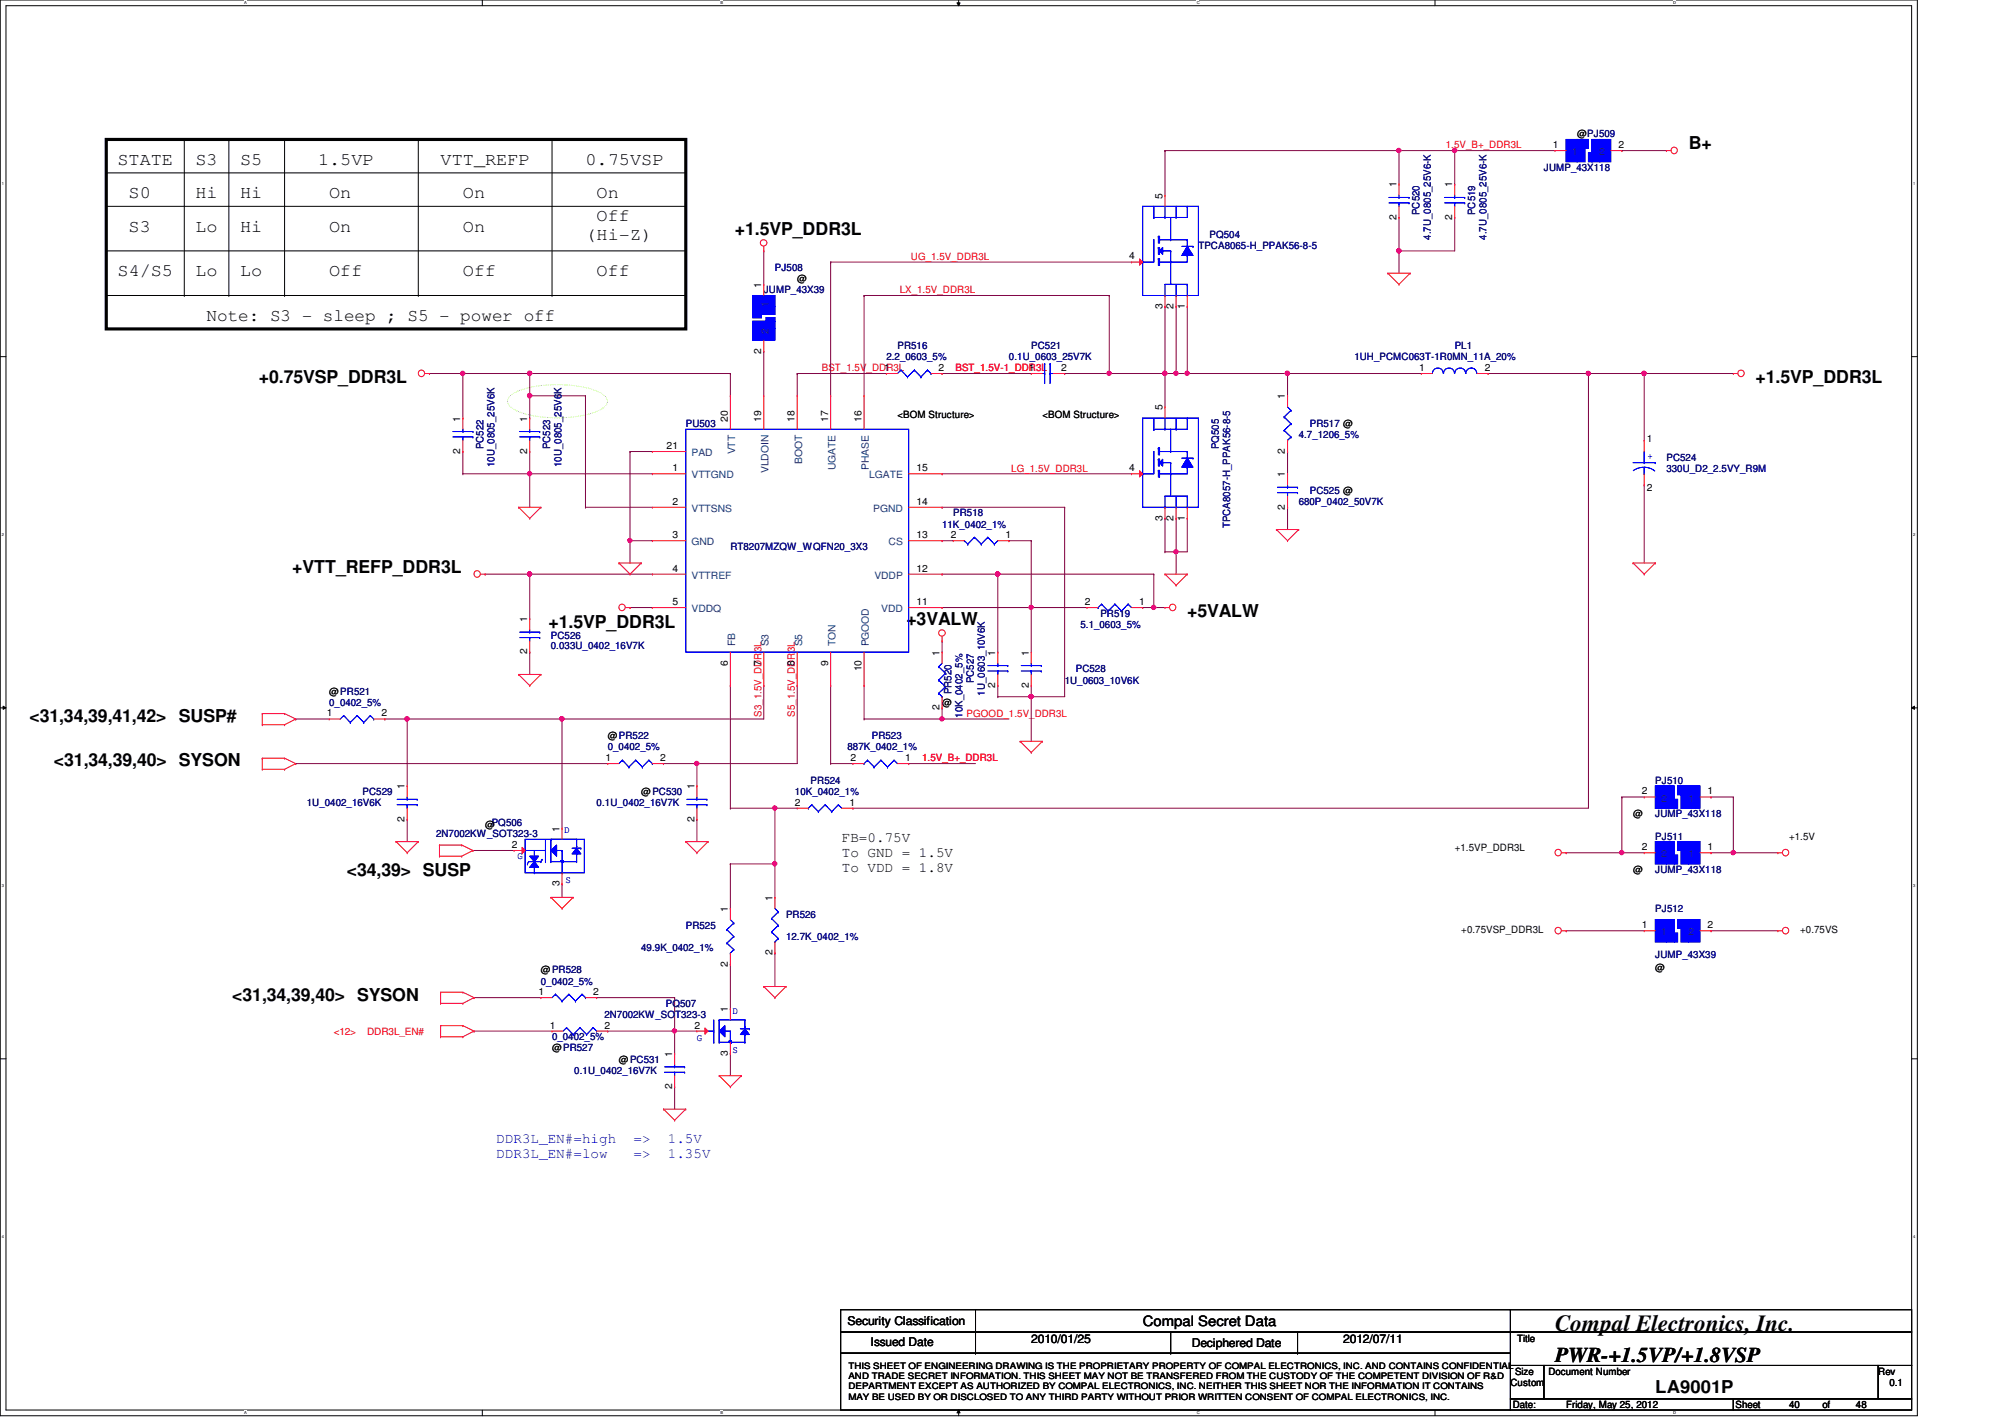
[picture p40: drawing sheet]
<svg xmlns="http://www.w3.org/2000/svg" width="297mm" height="210mm" viewBox="0 0 297 210" stroke-linecap="round" stroke-linejoin="round" font-family="sans-serif">
<defs><g id="words">
<text font-size="3.4" x="230.4" y="197.1">Compal Electronics, Inc.</text>
<text font-size="3.1" x="230.4" y="201.8">PWR-+1.5VP/+1.8VSP</text>
<g font-size="2.6">
<text x="250.2" y="22.1">B+</text>
<text x="17.4" y="24.4">STATE</text>
<text x="19" y="29.4">S0</text>
<text x="29" y="24.4">S3</text>
<text x="29" y="29.4">Hi</text>
<text x="35.6" y="24.4">S5</text>
<text x="35.6" y="29.4">Hi</text>
<text x="47.1" y="24.4">1.5VP</text>
<text x="48.8" y="29.4">On</text>
<text x="65.3" y="24.4">VTT_REFP</text>
<text x="68.6" y="29.4">On</text>
<text x="86.7" y="24.4">0.75VSP</text>
<text x="88.4" y="29.4">On</text>
<text x="19" y="34.3">S3</text>
<text x="29" y="34.3">Lo</text>
<text x="35.6" y="34.3">Hi</text>
<text x="48.8" y="34.3">On</text>
<text x="68.6" y="34.3">On</text>
<text x="86.7" y="35.5">(Hi-Z)</text>
<text x="88.4" y="32.7">Off</text>
<text x="108.9" y="34.8">+1.5VP_DDR3L</text>
<text x="17.4" y="40.9">S4/S5</text>
<text x="29" y="40.9">Lo</text>
<text x="35.6" y="40.9">Lo</text>
<text x="48.8" y="40.9">Off</text>
<text x="68.6" y="40.9">Off</text>
<text x="88.4" y="40.9">Off</text>
<text x="30.6" y="47.5">Note: S3 - sleep ; S5 - power off</text>
<text x="38.4" y="56.8">+0.75VSP_DDR3L</text>
<text x="260.1" y="56.8">+1.5VP_DDR3L</text>
<text x="43.3" y="84.8">+VTT_REFP_DDR3L</text>
<text x="81.3" y="93.1">+1.5VP_DDR3L</text>
<text x="134.3" y="92.6">+3VALW</text>
<text x="175.9" y="91.4">+5VALW</text>
<text x="4.4" y="106.9">&lt;31,34,39,41,42&gt; SUSP#</text>
<text x="8" y="113.5">&lt;31,34,39,40&gt; SYSON</text>
<text x="51.4" y="129.7">&lt;34,39&gt; SUSP</text>
<text x="34.4" y="148.2">&lt;31,34,39,40&gt; SYSON</text>
<text x="245.2" y="206.3">LA9001P</text>
</g>
<g font-size="2.1">
<text x="124.7" y="124.7">FB=0.75V</text>
<text x="124.7" y="126.9">To GND = 1.5V</text>
<text x="124.7" y="129.2">To VDD = 1.8V</text>
<text x="169.3" y="196.5">Compal Secret Data</text>
</g>
<g font-size="2.1" fill="#00f">
<text x="73.5" y="169.2">DDR3L_EN#=high</text>
<text x="73.5" y="171.5">DDR3L_EN#=low</text>
<text x="93.8" y="169.2">=&gt;</text>
<text x="93.8" y="171.5">=&gt;</text>
<text x="98.9" y="169.2">1.5V</text>
<text x="98.9" y="171.5">1.35V</text>
</g>
<g font-size="1.8">
<text x="125.6" y="196.3">Security Classification</text>
<text x="129" y="199.4">Issued Date</text>
<text x="152.8" y="198.9">2010/01/25</text>
<text x="176.6" y="199.6">Deciphered Date</text>
<text x="199" y="198.9">2012/07/11</text>
</g>
<g font-size="1.5" fill="#f00">
<text x="214.2" y="22">1.5V_B+_DDR3L</text>
<text x="135" y="38.5">UG_1.5V_DDR3L</text>
<text x="133.3" y="43.4">LX_1.5V_DDR3L</text>
<text x="121.7" y="55">BST_1.5V_DDR3L</text>
<text x="141.6" y="55">BST_1.5V-1_DDR3L</text>
<text x="149.8" y="69.8">LG_1.5V_DDR3L</text>
<text x="112.8" y="106.2" transform="rotate(-90 112.8 106.2)">S3_1.5V_DDR3L</text>
<text x="117.8" y="106.2" transform="rotate(-90 117.8 106.2)">S5_1.5V_DDR3L</text>
<text x="143.2" y="106.2">PGOOD_1.5V_DDR3L</text>
<text x="136.6" y="112.8">1.5V_B+_DDR3L</text>
<text x="49.4" y="153.3">&lt;12&gt;</text>
<text x="54.4" y="153.3">DDR3L_EN#</text>
</g>
<g font-size="1.5">
<text x="230" y="21.9">1</text>
<text x="233.7" y="20.4">@PJ509</text>
<text x="239.8" y="21.9">2</text>
<text x="172.2" y="29.4" transform="rotate(-90 172.2 29.4)">5</text>
<text x="206.9" y="27.8" transform="rotate(-90 206.9 27.8)">1</text>
<text x="215.1" y="27.8" transform="rotate(-90 215.1 27.8)">1</text>
<text x="206.9" y="32.6" transform="rotate(-90 206.9 32.6)">2</text>
<text x="215.1" y="32.6" transform="rotate(-90 215.1 32.6)">2</text>
<text x="118.1" y="41.8">@</text>
<text x="167.3" y="38.4">4</text>
<text x="112.8" y="42.6" transform="rotate(-90 112.8 42.6)">1</text>
<text x="172.2" y="45.8" transform="rotate(-90 172.2 45.8)">3</text>
<text x="173.9" y="45.8" transform="rotate(-90 173.9 45.8)">2</text>
<text x="175.5" y="45.8" transform="rotate(-90 175.5 45.8)">1</text>
<text x="112.8" y="52.4" transform="rotate(-90 112.8 52.4)">2</text>
<text x="131" y="54.9">1</text>
<text x="139.1" y="54.9">2</text>
<text x="152.4" y="54.9">1</text>
<text x="157.2" y="54.9">2</text>
<text x="190.4" y="59.1" transform="rotate(-90 190.4 59.1)">1</text>
<text x="210.2" y="54.9">1</text>
<text x="220" y="54.9">2</text>
<text x="68.2" y="62.4" transform="rotate(-90 68.2 62.4)">1</text>
<text x="78.1" y="62.4" transform="rotate(-90 78.1 62.4)">1</text>
<text x="107.8" y="62.4" transform="rotate(-90 107.8 62.4)">20</text>
<text x="112.8" y="62.4" transform="rotate(-90 112.8 62.4)">19</text>
<text x="117.7" y="62.4" transform="rotate(-90 117.7 62.4)">18</text>
<text x="122.7" y="62.4" transform="rotate(-90 122.7 62.4)">17</text>
<text x="127.6" y="62.4" transform="rotate(-90 127.6 62.4)">16</text>
<text x="133" y="62">&lt;BOM Structure&gt;</text>
<text x="154.4" y="62">&lt;BOM Structure&gt;</text>
<text x="172.2" y="60.8" transform="rotate(-90 172.2 60.8)">5</text>
<text x="244" y="65.4">1</text>
<text x="68.2" y="67.2" transform="rotate(-90 68.2 67.2)">2</text>
<text x="78.1" y="67.2" transform="rotate(-90 78.1 67.2)">2</text>
<text x="98.8" y="66.5">21</text>
<text x="99.6" y="69.8">1</text>
<text x="135.8" y="69.8">15</text>
<text x="167.3" y="69.8">4</text>
<text x="190.4" y="70.7" transform="rotate(-90 190.4 70.7)">1</text>
<text x="190.4" y="67.2" transform="rotate(-90 190.4 67.2)">2</text>
<text x="99.6" y="74.8">2</text>
<text x="135.8" y="74.8">14</text>
<text x="172.2" y="77.1" transform="rotate(-90 172.2 77.1)">3</text>
<text x="173.9" y="77.1" transform="rotate(-90 173.9 77.1)">2</text>
<text x="175.5" y="77.1" transform="rotate(-90 175.5 77.1)">1</text>
<text x="190.4" y="75.5" transform="rotate(-90 190.4 75.5)">2</text>
<text x="244" y="72.7">2</text>
<text x="99.6" y="79.7">3</text>
<text x="135.8" y="79.7">13</text>
<text x="140.9" y="79.7">2</text>
<text x="149" y="79.7">1</text>
<text x="99.6" y="84.7">4</text>
<text x="99.6" y="89.6">5</text>
<text x="135.8" y="84.7">12</text>
<text x="135.8" y="89.6">11</text>
<text x="160.7" y="89.6">2</text>
<text x="168.8" y="89.6">1</text>
<text x="78.1" y="92.2" transform="rotate(-90 78.1 92.2)">1</text>
<text x="78.1" y="96.9" transform="rotate(-90 78.1 96.9)">2</text>
<text x="107.8" y="98.6" transform="rotate(-90 107.8 98.6)">6</text>
<text x="112.8" y="98.6" transform="rotate(-90 112.8 98.6)">7</text>
<text x="117.7" y="98.6" transform="rotate(-90 117.7 98.6)">8</text>
<text x="122.7" y="98.6" transform="rotate(-90 122.7 98.6)">9</text>
<text x="127.6" y="99.4" transform="rotate(-90 127.6 99.4)">10</text>
<text x="139.2" y="97.1" transform="rotate(-90 139.2 97.1)">1</text>
<text x="147.4" y="101.9" transform="rotate(-90 147.4 101.9)">2</text>
<text x="147.4" y="97.1" transform="rotate(-90 147.4 97.1)">1</text>
<text x="152.4" y="101.9" transform="rotate(-90 152.4 101.9)">2</text>
<text x="152.4" y="97.1" transform="rotate(-90 152.4 97.1)">1</text>
<text x="48.4" y="106.1">1</text>
<text x="48.8" y="102.9">@PR521</text>
<text x="56.5" y="106.1">2</text>
<text x="139.2" y="105.2" transform="rotate(-90 139.2 105.2)">2</text>
<text x="139.6" y="104.6">@</text>
<text x="89.7" y="112.7">1</text>
<text x="90" y="109.5">@PR522</text>
<text x="97.8" y="112.7">2</text>
<text x="126" y="112.7">2</text>
<text x="134.1" y="112.7">1</text>
<text x="59.9" y="116.9" transform="rotate(-90 59.9 116.9)">1</text>
<text x="95" y="117.8">@PC530</text>
<text x="102.9" y="116.9" transform="rotate(-90 102.9 116.9)">1</text>
<text x="117.8" y="119.3">2</text>
<text x="125.9" y="119.3">1</text>
<text x="243.2" y="117.7">2</text>
<text x="253" y="117.7">1</text>
<text x="59.9" y="121.7" transform="rotate(-90 59.9 121.7)">2</text>
<text x="71.9" y="122.7">@PQ506</text>
<text x="75.8" y="125.6">2</text>
<text x="82.9" y="123.2" transform="rotate(-90 82.9 123.2)">1</text>
<text x="102.9" y="121.7" transform="rotate(-90 102.9 121.7)">2</text>
<text x="241.9" y="121.1">@</text>
<text x="243.2" y="125.9">2</text>
<text x="253" y="125.9">1</text>
<text x="265" y="124.4">+1.5V</text>
<text x="82.9" y="131.3" transform="rotate(-90 82.9 131.3)">3</text>
<text x="215.5" y="126">+1.5VP_DDR3L</text>
<text x="241.9" y="129.3">@</text>
<text x="107.8" y="135.1" transform="rotate(-90 107.8 135.1)">1</text>
<text x="114.4" y="133.4" transform="rotate(-90 114.4 133.4)">1</text>
<text x="243.2" y="137.5">1</text>
<text x="253" y="137.5">2</text>
<text x="107.8" y="143.2" transform="rotate(-90 107.8 143.2)">2</text>
<text x="114.4" y="141.5" transform="rotate(-90 114.4 141.5)">2</text>
<text x="216.5" y="138.3">+0.75VSP_DDR3L</text>
<text x="245.2" y="143.8">@</text>
<text x="266.7" y="138.3">+0.75VS</text>
<text x="79.8" y="147.4">1</text>
<text x="80.1" y="144.2">@PR528</text>
<text x="87.9" y="147.4">2</text>
<text x="107.8" y="149.9" transform="rotate(-90 107.8 149.9)">1</text>
<text x="81.4" y="152.4">1</text>
<text x="81.8" y="155.7">@PR527</text>
<text x="89.5" y="152.4">2</text>
<text x="102.9" y="152.4">2</text>
<text x="91.7" y="157.4">@PC531</text>
<text x="99.6" y="161.3" transform="rotate(-90 99.6 161.3)">2</text>
<text x="99.6" y="156.5" transform="rotate(-90 99.6 156.5)">1</text>
<text x="107.8" y="156.4" transform="rotate(-90 107.8 156.4)">3</text>
<text x="224.4" y="203.6">Size</text>
<text x="224.7" y="198.8">Title</text>
<text x="229.4" y="203.6">Document Number</text>
<text x="278.3" y="203.6">Rev</text>
<text x="223.8" y="205.3">Custom</text>
<text x="224.1" y="208.6">Date:</text>
<text x="232" y="208.6">Friday, May 25, 2012</text>
<text x="257.1" y="208.6">Sheet</text>
<text x="265" y="208.6">40</text>
<text x="270" y="208.6">of</text>
<text x="275" y="208.6">48</text>
<text x="279.9" y="205.3">0.1</text>
</g>
<g font-size="1.5" fill="#004080">
<text x="232.9" y="23">1</text>
<text x="236.9" y="23">2</text>
<text x="113.9" y="45.5" transform="rotate(-90 113.9 45.5)">1</text>
<text x="113.9" y="49.5" transform="rotate(-90 113.9 49.5)">2</text>
<text x="102.4" y="70.9">VTTGND</text>
<text x="102.4" y="67.6">PAD</text>
<text x="108.9" y="67.3" transform="rotate(-90 108.9 67.3)">VTT</text>
<text x="113.9" y="70.1" transform="rotate(-90 113.9 70.1)">VLDOIN</text>
<text x="118.8" y="68.7" transform="rotate(-90 118.8 68.7)">BOOT</text>
<text x="123.8" y="69.7" transform="rotate(-90 123.8 69.7)">UGATE</text>
<text x="128.7" y="69.6" transform="rotate(-90 128.7 69.6)">PHASE</text>
<text x="128.8" y="70.9">LGATE</text>
<text x="102.4" y="75.8">VTTSNS</text>
<text x="129.4" y="75.8">PGND</text>
<text x="102.4" y="80.8">GND</text>
<text x="131.7" y="80.8">CS</text>
<text x="102.4" y="85.7">VTTREF</text>
<text x="129.5" y="85.7">VDDP</text>
<text x="102.4" y="90.7">VDDQ</text>
<text x="108.9" y="95.8" transform="rotate(-90 108.9 95.8)">FB</text>
<text x="113.9" y="95.8" transform="rotate(-90 113.9 95.8)">S3</text>
<text x="118.8" y="95.8" transform="rotate(-90 118.8 95.8)">S5</text>
<text x="123.8" y="95.8" transform="rotate(-90 123.8 95.8)">TON</text>
<text x="128.7" y="95.8" transform="rotate(-90 128.7 95.8)">PGOOD</text>
<text x="130.6" y="90.7">VDD</text>
<text x="246.1" y="118.7">2</text>
<text x="250.1" y="118.7">1</text>
<text x="246.1" y="127">2</text>
<text x="250.1" y="127">1</text>
<text x="246.1" y="138.6">1</text>
<text x="250.1" y="138.6">2</text>
</g>
<g font-size="1.5" fill="#000080">
<text x="228.7" y="25.3">JUMP_43X118</text>
<text x="179.2" y="35.2">PQ504</text>
<text x="210.3" y="31.9" transform="rotate(-90 210.3 31.9)">PC520</text>
<text x="212" y="35.5" transform="rotate(-90 212 35.5)">4.7U_0805_25V6-K</text>
<text x="218.6" y="31.9" transform="rotate(-90 218.6 31.9)">PC519</text>
<text x="220.2" y="35.5" transform="rotate(-90 220.2 35.5)">4.7U_0805_25V6-K</text>
<text x="114.8" y="40.2">PJ508</text>
<text x="177.5" y="36.9">TPCA8065-H_PPAK56-8-5</text>
<text x="113.2" y="43.5">JUMP_43X39</text>
<text x="131.3" y="53.4">2.2_0603_5%</text>
<text x="133" y="51.7">PR516</text>
<text x="149.5" y="53.4">0.1U_0603_25V7K</text>
<text x="152.8" y="51.7">PC521</text>
<text x="200.7" y="53.4">1UH_PCMC063T-1R0MN_11A_20%</text>
<text x="215.5" y="51.7">PL1</text>
<text x="101.6" y="63.3">PU503</text>
<text x="192.4" y="64.9">4.7_1206_5%</text>
<text x="194.1" y="63.3">PR517 @</text>
<text x="71.6" y="66.5" transform="rotate(-90 71.6 66.5)">PC522</text>
<text x="73.3" y="69.2" transform="rotate(-90 73.3 69.2)">10U_0805_25V6K</text>
<text x="81.5" y="66.5" transform="rotate(-90 81.5 66.5)">PC523</text>
<text x="83.2" y="69.2" transform="rotate(-90 83.2 69.2)">10U_0805_25V6K</text>
<text x="180.6" y="66.5" transform="rotate(-90 180.6 66.5)">PQ505</text>
<text x="246.9" y="68.2">PC524</text>
<text x="246.9" y="69.9">330U_D2_2.5VY_R9M</text>
<text x="141.2" y="76.5">PR518</text>
<text x="192.4" y="74.8">680P_0402_50V7K</text>
<text x="194.1" y="73.2">PC525 @</text>
<text x="108.2" y="81.4">RT8207MZQW_WQFN20_3X3</text>
<text x="139.6" y="78.1">11K_0402_1%</text>
<text x="182.2" y="78.3" transform="rotate(-90 182.2 78.3)">TPCA8057-H_PPAK56-8-5</text>
<text x="81.6" y="94.7">PC526</text>
<text x="160.1" y="93">5.1_0603_5%</text>
<text x="163" y="91.4">PR519</text>
<text x="81.6" y="96.1">0.033U_0402_16V7K</text>
<text x="144.3" y="101.2" transform="rotate(-90 144.3 101.2)">PC527</text>
<text x="157.7" y="101.3">1U_0603_10V6K</text>
<text x="159.4" y="99.6">PC528</text>
<text x="48.8" y="104.6">0_0402_5%</text>
<text x="141" y="102.9" transform="rotate(-90 141 102.9)">PR520</text>
<text x="142.6" y="106.3" transform="rotate(-90 142.6 106.3)">10K_0402_5%</text>
<text x="145.9" y="103" transform="rotate(-90 145.9 103)">1U_0603_10V6K</text>
<text x="90" y="111.2">0_0402_5%</text>
<text x="125.6" y="111.2">887K_0402_1%</text>
<text x="129.2" y="109.5">PR523</text>
<text x="45.5" y="119.4">1U_0402_16V6K</text>
<text x="53.7" y="117.8">PC529</text>
<text x="88.4" y="119.4">0.1U_0402_16V7K</text>
<text x="117.8" y="117.8">10K_0402_1%</text>
<text x="120.1" y="116.1">PR524</text>
<text x="245.2" y="116.1">PJ510</text>
<text x="64.6" y="124">2N7002KW_SOT323-3</text>
<text x="245.2" y="121.1">JUMP_43X118</text>
<text x="245.2" y="124.4">PJ511</text>
<text x="245.2" y="129.3">JUMP_43X118</text>
<text x="101.6" y="137.6">PR525</text>
<text x="116.5" y="135.9">PR526</text>
<text x="245.2" y="135.1">PJ512</text>
<text x="95" y="140.9">49.9K_0402_1%</text>
<text x="116.5" y="139.2">12.7K_0402_1%</text>
<text x="245.2" y="141.9">JUMP_43X39</text>
<text x="80.1" y="145.8">0_0402_5%</text>
<text x="98.6" y="149.1">PQ507</text>
<text x="81.8" y="154.1">0_0402_5%</text>
<text x="89.5" y="150.8">2N7002KW_SOT323-3</text>
<text x="85.1" y="159">0.1U_0402_16V7K</text>
</g>
<g font-size="1.5" fill="#00f">
<text x="244.1" y="67.9">+</text>
<text x="83.6" y="123.4">D</text>
<text x="76.7" y="127.2">G</text>
<text x="83.8" y="130.9">S</text>
<text x="103.2" y="154.1">G</text>
<text x="108.5" y="150.2">D</text>
<text x="108.5" y="156">S</text>
</g>
<g font-size="1.3">
<text x="125.7" y="202.8">THIS SHEET OF ENGINEERING DRAWING IS THE PROPRIETARY PROPERTY OF COMPAL ELECTRONICS, INC. AND CONTAINS CONFIDENTIAL</text>
<text x="125.7" y="207.3">MAY BE USED BY OR DISCLOSED TO ANY THIRD PARTY WITHOUT PRIOR WRITTEN CONSENT OF COMPAL ELECTRONICS, INC.</text>
<text x="125.7" y="205.8">DEPARTMENT EXCEPT AS AUTHORIZED BY COMPAL ELECTRONICS, INC. NEITHER THIS SHEET NOR THE INFORMATION IT CONTAINS</text>
<text x="125.7" y="204.3">AND TRADE SECRET INFORMATION. THIS SHEET MAY NOT BE TRANSFERED FROM THE CUSTODY OF THE COMPETENT DIVISION OF R&amp;D</text>
</g>
<g font-size=".6">
<text x="36.1" y=".6">A</text>
<text x="106.7" y=".6">B</text>
<text x="177.3" y=".6">C</text>
<text x="247.9" y=".6">D</text>
<text x=".3" y="27.4">1</text>
<text x="283.4" y="27.4">1</text>
<text x=".3" y="79.4">2</text>
<text x="283.4" y="79.4">2</text>
<text x=".3" y="131.4">3</text>
<text x="283.4" y="131.4">3</text>
<text x=".3" y="183.4">4</text>
<text x="283.4" y="183.4">4</text>
<text x="36.1" y="209.5">A</text>
<text x="106.7" y="209.5">B</text>
<text x="177.3" y="209.5">C</text>
<text x="247.9" y="209.5">D</text>
</g>
</g></defs>
<path d="M0 0h284.1v209.7h-284.1zM.9 .8h282.3v208.1h-282.3z" fill="none" stroke="#000" stroke-width=".15"/>
<g fill="#fff">
<path d="M36.1 .1h.4v.7h-.4z"/>
<path d="M36.1 209h.4v.6h-.4z"/>
</g>
<path d="M71.5 0v.8M71.5 208.9v.8" fill="none" stroke="#000" stroke-width=".15"/>
<g fill="#fff">
<path d="M106.7 .1h.4v.7h-.4z"/>
<path d="M106.7 209h.4v.6h-.4z"/>
</g>
<path d="M141.8 .4h.4l-.2 .4zM142 0v.8M142 208.9l.2 .4h-.4zM142 208.9v.8" fill="none" stroke="#000" stroke-width=".15"/>
<path d="M141.8 .4h.4l-.2 .4zM142 208.9l.2 .4h-.4z" fill="#000"/>
<g fill="#fff">
<path d="M177.3 .1h.4v.7h-.4z"/>
<path d="M177.3 209h.4v.6h-.4z"/>
</g>
<path d="M212.6 0v.8M212.6 208.9v.8" fill="none" stroke="#000" stroke-width=".15"/>
<g fill="#fff">
<path d="M247.9 .1h.3v.7h-.3z"/>
<path d="M247.9 209h.3v.6h-.3z"/>
<path d="M.3 26.8h.2v.7h-.2z"/>
<path d="M283.4 26.8h.3v.7h-.3z"/>
<path d="M.3 78.8h.2v.7h-.2z"/>
<path d="M283.4 78.8h.3v.7h-.3z"/>
</g>
<path d="M0 52.8h.9M283.2 52.8h.9" fill="none" stroke="#000" stroke-width=".15"/>
<g fill="#fff">
<path d="M.3 130.9h.2v.6h-.2z"/>
<path d="M283.4 130.9h.3v.6h-.3z"/>
</g>
<path d="M0 104.9h.9M.5 104.6l.4 .3-.4 .2zM283.2 104.9l.4-.3v.5zM283.2 104.9h.9" fill="none" stroke="#000" stroke-width=".15"/>
<path d="M.5 104.6l.4 .3-.4 .2zM283.2 104.9l.4-.3v.5z" fill="#000"/>
<g fill="#fff">
<path d="M.3 182.8h.2v.7h-.2z"/>
<path d="M283.4 182.8h.3v.7h-.3z"/>
</g>
<g fill="none" stroke="#000" stroke-width=".15">
<path d="M15.7 25.6h85.9M15.7 30.6h85.9M15.7 37.2h85.9M27.3 20.7v23.1M33.9 20.7v23.1M42.2 20.7v23.1M62 20.7v23.1M81.8 20.7v23.1M101.6 25.6h.1M101.6 30.6h.1M101.6 37.2h.1M15.7 43.8h85.9"/>
<path d="M27.3 43.8h.1M33.9 43.8h.1M42.2 43.8h.1M62 43.8h.1M81.8 43.8h.1M101.6 43.8h.1M0 156.8h.9M283.2 156.8h.9"/>
</g>
<path d="M75.6 58.6a10.3 10.3 0 0 1 5.7-1.6 16.3 16.3 0 0 1 7.7 1.2 1.27 1.27 0 0 1 .9 1.7 4.2 4.2 0 0 1-2.5 1.4 19.3 19.3 0 0 1-10.5-.3 2.21 2.21 0 0 1-1.7-1.6l.1-.4z" fill="none" stroke="#80ff00" stroke-width=".15" stroke-dasharray="0 .3"/>
<path d="M15.7 20.7h85.9v28h-85.9z" fill="none" stroke="#000" stroke-width=".47"/>
<path d="M147.8 85h.1M147.8 85h23.1" fill="none" stroke="#800040" stroke-width=".15"/>
<circle cx="147.8" cy="85" r=".32" fill="#f0f"/>
<circle cx="147.8" cy="85" r=".32" fill="none" stroke="#f0f" stroke-width=".15"/>
<path d="M118.1 55.3h.1M118.1 55.3h13.2M139.6 55.3h.1M139.6 55.3h13.2M243.6 55.3h.1M243.6 55.3v9.9M70.1 126h.1M70.1 126h6.1" fill="none" stroke="#800040" stroke-width=".15"/>
<circle cx="243.6" cy="55.3" r=".32" fill="#f0f"/>
<circle cx="243.6" cy="55.3" r=".32" fill="none" stroke="#f0f" stroke-width=".15"/>
<path d="M243.6 55.3h.1M243.6 55.3h13.2" fill="none" stroke="#800040" stroke-width=".15"/>
<circle cx="243.6" cy="55.3" r=".32" fill="#f0f"/>
<circle cx="243.6" cy="55.3" r=".32" fill="none" stroke="#f0f" stroke-width=".15"/>
<path d="M235.3 55.3h.1M235.3 55.3v64.4M243.6 71.8h.1M243.6 71.8v11.6M108.2 101.6h.1M108.2 101.6v18.1" fill="none" stroke="#800040" stroke-width=".15"/>
<circle cx="235.3" cy="55.3" r=".32" fill="#f0f"/>
<circle cx="235.3" cy="55.3" r=".32" fill="none" stroke="#f0f" stroke-width=".15"/>
<g fill="none" stroke="#800040" stroke-width=".15">
<path d="M128 43.8h.1M128 43.8h36.3M157.7 55.3h.1M164.3 43.8h.1M164.3 43.8v11.5h-6.6M78.5 85h.1M78.5 85v6.7M98.3 113.1h.1M98.3 113.1h4.9M114.8 119.7h.1M114.8 119.7h3.3M118.1 101.6h.1"/>
<path d="M118.1 101.6v11.5"/>
</g>
<circle cx="78.5" cy="85" r=".32" fill="#f0f"/>
<circle cx="78.5" cy="85" r=".32" fill="none" stroke="#f0f" stroke-width=".15"/>
<path d="M207.3 22.3h.1M207.3 22.3v5" fill="none" stroke="#800040" stroke-width=".15"/>
<circle cx="207.2" cy="22.3" r=".32" fill="#f0f"/>
<circle cx="207.2" cy="22.3" r=".32" fill="none" stroke="#f0f" stroke-width=".15"/>
<path d="M207.3 32.2h.1M207.3 32.2v5M215.5 22.3h.1M215.5 22.3v5" fill="none" stroke="#800040" stroke-width=".15"/>
<circle cx="215.5" cy="22.3" r=".32" fill="#f0f"/>
<circle cx="215.5" cy="22.3" r=".32" fill="none" stroke="#f0f" stroke-width=".15"/>
<path d="M207.3 37.2h.1M207.3 37.2v3.3M215.5 32.2h.1M215.5 32.2v5" fill="none" stroke="#800040" stroke-width=".15"/>
<circle cx="207.2" cy="37.1" r=".32" fill="#f0f"/>
<circle cx="207.2" cy="37.1" r=".32" fill="none" stroke="#f0f" stroke-width=".15"/>
<path d="M207.3 37.2h.1M207.3 37.2h8.2" fill="none" stroke="#800040" stroke-width=".15"/>
<circle cx="207.2" cy="37.1" r=".32" fill="#f0f"/>
<circle cx="207.2" cy="37.1" r=".32" fill="none" stroke="#f0f" stroke-width=".15"/>
<path d="M207.3 22.3h.1M207.3 22.3h8.2M164.3 55.3h.1M164.3 55.3h8.3" fill="none" stroke="#800040" stroke-width=".15"/>
<circle cx="164.3" cy="55.3" r=".32" fill="#f0f"/>
<circle cx="164.3" cy="55.3" r=".32" fill="none" stroke="#f0f" stroke-width=".15"/>
<path d="M190.8 55.3h.1M190.8 55.3v3.3" fill="none" stroke="#800040" stroke-width=".15"/>
<circle cx="190.7" cy="55.3" r=".32" fill="#f0f"/>
<circle cx="190.7" cy="55.3" r=".32" fill="none" stroke="#f0f" stroke-width=".15"/>
<path d="M235.3 55.3h.1M235.3 55.3h8.3M190.8 66.9h.1M190.8 75.1h.1M190.8 66.9v3.3M190.8 75.1v3.3M114.8 128h.1M114.8 128v4.9" fill="none" stroke="#800040" stroke-width=".15"/>
<circle cx="114.8" cy="127.9" r=".32" fill="#f0f"/>
<circle cx="114.8" cy="127.9" r=".32" fill="none" stroke="#f0f" stroke-width=".15"/>
<path d="M78.5 70.2h.1M78.5 70.2h18.1M103.2 113.1h.1M103.2 113.1v3.3" fill="none" stroke="#800040" stroke-width=".15"/>
<circle cx="103.2" cy="113.1" r=".32" fill="#f0f"/>
<circle cx="103.2" cy="113.1" r=".32" fill="none" stroke="#f0f" stroke-width=".15"/>
<g fill="none" stroke="#800040" stroke-width=".15">
<path d="M172.6 22.3h.1M172.6 22.3h34.7M78.5 58.6h.1M78.5 58.6h8.2M86.7 58.6h.1M86.7 58.6v16.5M86.7 75.1h.1M86.7 75.1h9.9M139.6 80.1h.1M139.6 80.1h1.6M149.5 80.1h.1M149.5 80.1h3.3"/>
<path d="M103.2 113.1h.1M103.2 113.1h14.9M147.8 103.2h.1M152.8 101.6h.1M152.8 101.6v1.6h-5M103.2 121.4h.1M103.2 121.4v3.3"/>
</g>
<circle cx="78.5" cy="58.6" r=".32" fill="#f0f"/>
<circle cx="78.5" cy="58.6" r=".32" fill="none" stroke="#f0f" stroke-width=".15"/>
<path d="M78.5 55.3h.1M78.5 55.3v3.3" fill="none" stroke="#800040" stroke-width=".15"/>
<circle cx="78.5" cy="55.3" r=".32" fill="#f0f"/>
<circle cx="78.5" cy="55.3" r=".32" fill="none" stroke="#f0f" stroke-width=".15"/>
<path d="M93.3 80.1h.1M93.3 80.1h3.3M93.3 80.1v3.3M139.6 95h.1M139.6 90h.1M139.6 95v1.6M139.6 90h13.2M123.1 101.6h.1M123.1 113.1h.1M123.1 101.6v11.5M123.1 113.1h3.3" fill="none" stroke="#800040" stroke-width=".15"/>
<circle cx="93.3" cy="80.1" r=".32" fill="#f0f"/>
<circle cx="93.3" cy="80.1" r=".32" fill="none" stroke="#f0f" stroke-width=".15"/>
<path d="M128 43.8h.1M128 43.8v14.8M170.9 90h.1M170.9 90h1.7M128 101.6h.1M128 101.6v4.9M134.6 113.1h.1M134.6 113.1h9.9" fill="none" stroke="#800040" stroke-width=".15"/>
<circle cx="170.9" cy="90" r=".32" fill="#f0f"/>
<circle cx="170.9" cy="90" r=".32" fill="none" stroke="#f0f" stroke-width=".15"/>
<g fill="none" stroke="#800040" stroke-width=".15">
<path d="M123.1 38.8h.1M123.1 38.8v19.8M63.6 55.3h.1M63.6 55.3h5M118.1 55.3h.1M118.1 55.3v3.3M71.9 85h.1M71.9 85h6.6M152.8 80.1h.1M152.8 90h.1M152.8 80.1v9.9M152.8 90h8.2"/>
<path d="M128 106.5h.1M128 106.5h21.5M139.6 104.9h.1M139.6 106.5h.1M139.6 104.9v1.6"/>
</g>
<circle cx="139.5" cy="106.5" r=".32" fill="#f0f"/>
<circle cx="139.5" cy="106.5" r=".32" fill="none" stroke="#f0f" stroke-width=".15"/>
<g fill="none" stroke="#800040" stroke-width=".15">
<path d="M113.2 37.2h.1M113.2 37.2v4.9M113.2 52h.1M113.2 52v6.6M152.8 90h.1M152.8 90v6.6M43.8 106.5h.1M43.8 113.1h.1M43.8 106.5h5M43.8 113.1h46.2M126.4 119.7h.1M126.4 119.7h108.9"/>
<path d="M60.3 121.4h.1M60.3 121.4v3.3M83.3 130.9h.1M83.3 130.9v2"/>
</g>
<circle cx="152.8" cy="90" r=".32" fill="#f0f"/>
<circle cx="152.8" cy="90" r=".32" fill="none" stroke="#f0f" stroke-width=".15"/>
<path d="M152.8 103.2h.1M152.8 103.2v6.6" fill="none" stroke="#800040" stroke-width=".15"/>
<circle cx="152.8" cy="103.2" r=".32" fill="#f0f"/>
<circle cx="152.8" cy="103.2" r=".32" fill="none" stroke="#f0f" stroke-width=".15"/>
<path d="M240.3 22.3h.1M240.3 22.3h6.6M147.8 101.6h.1M147.8 101.6v1.6M152.8 103.2h.1M152.8 103.2h4.9" fill="none" stroke="#800040" stroke-width=".15"/>
<circle cx="152.8" cy="103.2" r=".32" fill="#f0f"/>
<circle cx="152.8" cy="103.2" r=".32" fill="none" stroke="#f0f" stroke-width=".15"/>
<path d="M60.3 106.5h.1M60.3 106.5v9.9" fill="none" stroke="#800040" stroke-width=".15"/>
<circle cx="60.3" cy="106.5" r=".32" fill="#f0f"/>
<circle cx="60.3" cy="106.5" r=".32" fill="none" stroke="#f0f" stroke-width=".15"/>
<path d="M57 106.5h.1M57 106.5h3.3M83.3 106.5h.1M83.3 106.5v16.2" fill="none" stroke="#800040" stroke-width=".15"/>
<circle cx="83.2" cy="106.5" r=".32" fill="#f0f"/>
<circle cx="83.2" cy="106.5" r=".32" fill="none" stroke="#f0f" stroke-width=".15"/>
<path d="M60.3 106.5h.1M60.3 106.5h23" fill="none" stroke="#800040" stroke-width=".15"/>
<circle cx="60.3" cy="106.5" r=".32" fill="#f0f"/>
<circle cx="60.3" cy="106.5" r=".32" fill="none" stroke="#f0f" stroke-width=".15"/>
<path d="M139.6 85h.1M139.6 85h8.2M147.8 85h.1M147.8 85v11.6" fill="none" stroke="#800040" stroke-width=".15"/>
<circle cx="147.8" cy="85" r=".32" fill="#f0f"/>
<circle cx="147.8" cy="85" r=".32" fill="none" stroke="#f0f" stroke-width=".15"/>
<path d="M139.6 70.2h.1M139.6 70.2h28M172.6 76.8h.1M172.6 76.8v4.9M174.2 76.8h.1M174.2 76.8v8.2M175.9 76.8h.1M175.9 76.8v4.9h-3.3M93.3 90h.1M93.3 90h3.3M172.6 81.7h.1M174.2 81.7h.1" fill="none" stroke="#800040" stroke-width=".15"/>
<circle cx="174.2" cy="81.7" r=".32" fill="#f0f"/>
<circle cx="174.2" cy="81.7" r=".32" fill="none" stroke="#f0f" stroke-width=".15"/>
<path d="M172.6 55.3h.1M172.6 55.3v5" fill="none" stroke="#800040" stroke-width=".15"/>
<circle cx="172.6" cy="55.3" r=".32" fill="#f0f"/>
<circle cx="172.6" cy="55.3" r=".32" fill="none" stroke="#f0f" stroke-width=".15"/>
<path d="M123.1 38.8h.1M123.1 38.8h44.5M172.6 45.4h.1M172.6 45.4v9.9M174.2 45.4h.1M174.2 45.4v9.9" fill="none" stroke="#800040" stroke-width=".15"/>
<circle cx="174.2" cy="55.3" r=".32" fill="#f0f"/>
<circle cx="174.2" cy="55.3" r=".32" fill="none" stroke="#f0f" stroke-width=".15"/>
<g fill="none" stroke="#800040" stroke-width=".15">
<path d="M172.6 22.3h.1M172.6 22.3v6.6M174.2 55.3h.1M175.9 45.4h.1M175.9 45.4v9.9h-1.7M93.3 66.9h.1M93.3 66.9h3.3M93.3 66.9v13.2M240.3 118.1h.1M240.3 118.1h3.3M240.3 118.1v8.2M253.5 118.1h.1"/>
<path d="M253.5 118.1h3.3M256.8 118.1h.1M256.8 118.1v8.2h-3.3M232 126.3h.1M232 126.3h11.6M240.3 126.3h.1M253.5 126.3h.1"/>
</g>
<circle cx="240.3" cy="126.3" r=".32" fill="#f0f"/>
<circle cx="240.3" cy="126.3" r=".32" fill="none" stroke="#f0f" stroke-width=".15"/>
<path d="M256.8 126.3h.1M256.8 126.3h6.6" fill="none" stroke="#800040" stroke-width=".15"/>
<circle cx="256.8" cy="126.3" r=".32" fill="#f0f"/>
<circle cx="256.8" cy="126.3" r=".32" fill="none" stroke="#f0f" stroke-width=".15"/>
<path d="M175.9 55.3h.1M175.9 55.3h14.9M139.6 75.1h.1M139.6 75.1h18.1M232 137.9h.1M232 137.9h11.6M253.5 137.9h.1M253.5 137.9h9.9" fill="none" stroke="#800040" stroke-width=".15"/>
<circle cx="175.9" cy="55.3" r=".32" fill="#f0f"/>
<circle cx="175.9" cy="55.3" r=".32" fill="none" stroke="#f0f" stroke-width=".15"/>
<path d="M190.8 55.3h.1M190.8 55.3h19.8" fill="none" stroke="#800040" stroke-width=".15"/>
<circle cx="190.7" cy="55.3" r=".32" fill="#f0f"/>
<circle cx="190.7" cy="55.3" r=".32" fill="none" stroke="#f0f" stroke-width=".15"/>
<g fill="none" stroke="#800040" stroke-width=".15">
<path d="M108.2 55.3h.1M108.2 55.3v3.3M220.5 55.3h.1M220.5 55.3h14.8M157.7 75.1h.1M157.7 75.1v28.1M169.3 90h.1M170.9 85h.1M170.9 85v5h-1.6M108.2 119.7h.1M108.2 119.7h6.6M114.8 119.7h.1"/>
<path d="M114.8 119.7v8.3h-6.6M108.2 128h.1M108.2 128v6.6M114.8 141.2h.1M114.8 141.2v4.9"/>
</g>
<circle cx="114.8" cy="119.7" r=".32" fill="#f0f"/>
<circle cx="114.8" cy="119.7" r=".32" fill="none" stroke="#f0f" stroke-width=".15"/>
<path d="M99.9 152.7h.1M99.9 152.7h3.3M99.9 152.7v3.3M108.2 142.8h.1M108.2 156h.1M108.2 142.8v6.6M108.2 156v3.3" fill="none" stroke="#800040" stroke-width=".15"/>
<circle cx="99.9" cy="152.7" r=".32" fill="#f0f"/>
<circle cx="99.9" cy="152.7" r=".32" fill="none" stroke="#f0f" stroke-width=".15"/>
<path d="M215.5 22.3h.1M215.5 22.3h14.9M70.2 152.7h.1M70.2 152.7h11.6M90 152.7h.1M90 152.7h9.9M99.9 161h.1M99.9 161v3.3" fill="none" stroke="#800040" stroke-width=".15"/>
<circle cx="215.5" cy="22.3" r=".32" fill="#f0f"/>
<circle cx="215.5" cy="22.3" r=".32" fill="none" stroke="#f0f" stroke-width=".15"/>
<path d="M78.5 55.3h.1M78.5 55.3h29.7M70.2 147.8h.1M70.2 147.8h9.9M88.4 147.8h.1M88.4 147.8h11.5M99.9 147.8h.1M99.9 147.8v4.9" fill="none" stroke="#800040" stroke-width=".15"/>
<circle cx="78.5" cy="55.3" r=".32" fill="#f0f"/>
<circle cx="78.5" cy="55.3" r=".32" fill="none" stroke="#f0f" stroke-width=".15"/>
<path d="M68.6 55.3h.1M68.6 55.3v6.6" fill="none" stroke="#800040" stroke-width=".15"/>
<circle cx="68.6" cy="55.3" r=".32" fill="#f0f"/>
<circle cx="68.6" cy="55.3" r=".32" fill="none" stroke="#f0f" stroke-width=".15"/>
<path d="M78.5 58.6h.1M78.5 58.6v3.3M78.5 96.6h.1M78.5 96.6v3.3" fill="none" stroke="#800040" stroke-width=".15"/>
<circle cx="78.5" cy="58.6" r=".32" fill="#f0f"/>
<circle cx="78.5" cy="58.6" r=".32" fill="none" stroke="#f0f" stroke-width=".15"/>
<path d="M68.6 55.3h.1M68.6 55.3h9.9M78.5 85h.1M78.5 85h18.1" fill="none" stroke="#800040" stroke-width=".15"/>
<circle cx="78.5" cy="85" r=".32" fill="#f0f"/>
<circle cx="78.5" cy="85" r=".32" fill="none" stroke="#f0f" stroke-width=".15"/>
<path d="M78.5 66.9h.1M78.5 66.9v3.3M83.3 106.5h.1M83.3 106.5h29.9" fill="none" stroke="#800040" stroke-width=".15"/>
<circle cx="83.2" cy="106.5" r=".32" fill="#f0f"/>
<circle cx="83.2" cy="106.5" r=".32" fill="none" stroke="#f0f" stroke-width=".15"/>
<path d="M68.6 66.9h.1M68.6 70.2h.1M68.6 66.9v3.3M68.6 70.2h9.9M78.5 70.2h.1M78.5 70.2v4.9M113.2 101.6h.1M113.2 101.6v4.9" fill="none" stroke="#800040" stroke-width=".15"/>
<circle cx="78.5" cy="70.2" r=".32" fill="#f0f"/>
<circle cx="78.5" cy="70.2" r=".32" fill="none" stroke="#f0f" stroke-width=".15"/>
<path d="M172.6 55.3h.1M172.6 55.3h1.6" fill="none" stroke="#800040" stroke-width=".15"/>
<circle cx="172.6" cy="55.3" r=".32" fill="#f0f"/>
<circle cx="172.6" cy="55.3" r=".32" fill="none" stroke="#f0f" stroke-width=".15"/>
<g fill="none" stroke="#f00" stroke-width=".15">
<path d="M113.2 37.2h.1M113.2 36.5v.7M246.9 22.3h.1M246.9 22.3h.7M62.9 55.3h.7M63.6 55.3h.1M205.6 40.5h.1M205.6 40.5h3.3M205.6 40.5l1.7 1.6M207.3 42.1h.1M208.9 40.5h.1M208.9 40.5l-1.6 1.6"/>
<path d="M256.8 55.3h.1M256.8 55.3h.7M76.8 75.1h.1M76.8 75.1h3.3M76.8 75.1l1.7 1.7M78.5 76.8h.1M80.1 75.1h.1M80.1 75.1l-1.6 1.7M189.1 78.4h.1M189.1 78.4h3.3M189.1 78.4l1.7 1.7M192.4 78.4h.1"/>
<path d="M192.4 78.4l-1.6 1.7M71.2 85h.7M71.9 85h.1M76.8 99.9h.1M76.8 99.9h3.3M76.8 99.9l1.7 1.7M80.1 99.9h.1M80.1 99.9l-1.6 1.7M91.7 83.4h.1M91.7 83.4h3.3M91.7 83.4l1.6 1.6M92.7 90h.6"/>
<path d="M93.3 90h.1M93.3 85h.1M95 83.4h.1M95 83.4l-1.7 1.6M139.6 95h.1M139.6 94.3v.7M172.6 85h.1M172.6 90h.1M172.6 85h3.3M172.6 85l1.6 1.7M172.6 90h.7M174.2 86.7h.1"/>
<path d="M175.9 85h.1M175.9 85l-1.7 1.7M190.8 80.1h.1M241.9 83.4h.1M241.9 83.4h3.3M241.9 83.4l1.7 1.6M243.6 85h.1M245.2 83.4h.1M245.2 83.4l-1.6 1.6M38.9 107.4h.1M38.9 105.7h.1M38.9 114h.1"/>
<path d="M38.9 112.3h.1M38.9 107.4h3.3M38.9 105.7v1.7M38.9 112.3v1.7M38.9 105.7h3.3M38.9 114h3.3M38.9 112.3h3.3M42.2 107.4h.1M42.2 105.7h.1M42.2 114h.1M42.2 112.3h.1M42.2 105.7l1.6 .8"/>
<path d="M42.2 112.3l1.6 .8M43.8 106.5h.1M43.8 113.1h.1M43.8 106.5l-1.6 .9M43.8 113.1l-1.6 .9M78.5 101.6h.1M151.1 109.8h.1M151.1 109.8h3.3M151.1 109.8l1.7 1.7M152.8 111.5h.1M154.4 109.8h.1M154.4 109.8l-1.6 1.7"/>
<path d="M58.7 124.7h.1M58.7 124.7h3.3M58.7 124.7l1.6 1.6M60.3 126.3h.1M62 124.7h.1M62 124.7l-1.7 1.6M65.1 126.8h.1M65.1 125.2h.1M65.1 126.8h3.3M65.1 125.2v1.6M65.1 125.2h3.3M68.4 126.8h.1"/>
<path d="M68.4 125.2h.1M68.4 125.2l1.7 .8M70.1 126h.1M70.1 126l-1.7 .8M81.6 132.9h.1M81.6 132.9h3.3M81.6 132.9l1.7 1.7M83.3 134.6h.1M84.9 132.9h.1M84.9 132.9l-1.6 1.7M101.6 124.7h.1M101.6 124.7h3.3"/>
<path d="M101.6 124.7l1.6 1.6M103.2 126.3h.1M104.9 124.7h.1M104.9 124.7l-1.7 1.6M231.3 126.3h.7M231.3 137.9h.7M232 126.3h.1M232 137.9h.1M263.4 126.3h.1M263.4 137.9h.1M263.4 126.3h.7M263.4 137.9h.7"/>
<path d="M65.3 153.6h.1M65.3 151.9h.1M65.3 148.6h.1M65.3 147h.1M65.3 151.9h3.3M65.3 153.6h3.3M65.3 147v1.6M65.3 151.9v1.7M65.3 148.6h3.3M65.3 147h3.3M68.6 151.9h.1M68.6 153.6h.1"/>
<path d="M68.6 148.6h.1M68.6 147h.1M68.6 151.9l1.6 .8M68.6 147l1.6 .8M70.2 152.7h.1M70.2 147.8h.1M70.2 152.7l-1.6 .9M70.2 147.8l-1.6 .8M106.5 159.3h.1M106.5 159.3h3.4M106.5 159.3l1.7 1.7M109.9 159.3h.1"/>
<path d="M109.9 159.3l-1.7 1.7M113.2 146.1h.1M113.2 146.1h3.3M113.2 146.1l1.6 1.7M114.8 147.8h.1M116.5 146.1h.1M116.5 146.1l-1.7 1.7M98.3 164.3h.1M98.3 164.3h3.3M98.3 164.3l1.6 1.6M99.9 165.9h.1M101.6 164.3h.1"/>
<path d="M101.6 164.3l-1.7 1.6M108.2 161h.1"/>
<circle cx="113.1" cy="36" r=".48"/>
<circle cx="248" cy="22.3" r=".48"/>
<circle cx="62.4" cy="55.3" r=".48"/>
<circle cx="257.9" cy="55.3" r=".48"/>
<circle cx="70.7" cy="85" r=".48"/>
<circle cx="92.1" cy="90" r=".48"/>
<circle cx="139.6" cy="93.8" r=".48"/>
<circle cx="173.7" cy="90" r=".48"/>
<circle cx="230.8" cy="137.9" r=".48"/>
<circle cx="230.8" cy="126.3" r=".48"/>
<circle cx="264.5" cy="126.3" r=".48"/>
<circle cx="264.5" cy="137.9" r=".48"/>
</g>
<g fill="none" stroke="#000" stroke-width=".15">
<path d="M124.5 194h99.3v3.3h-99.3zM124.5 197.3h99.3v3.1h-99.3zM144.5 197.3h.1M144.5 194v6.4M173.4 197.3v3.1M192.2 197.3v3.1M223.8 194h59.4v3.3h-59.4zM223.8 197.3h59.4v5h-59.4zM124.5 200.4h99.3v8.5h-99.3zM144.5 200.4h.1M173.4 200.4h.1M192.2 200.4h.1"/>
<path d="M223.8 202.3h4.9v4.9h-4.9zM223.8 207.2h33v1.7h-33zM228.7 202.3h49.6v4.9h-49.6zM256.8 207.2h26.4v1.7h-26.4zM278.3 202.3h4.9v4.9h-4.9z"/>
</g>
<g fill="none" stroke="#00f" stroke-width=".15">
<path d="M169.3 70.2h.1M170.9 63.6h.1M170.9 66.9h.1M170.9 66.9v3.3h-1.6M170.9 61.9v1.7M171.6 66.4h.1M171.6 69.7h.1M171.6 68h.1M171.6 66.4h.2M171.6 66.4v1M171.6 68v1M171.6 69.7v1"/>
<path d="M171.6 69.7h.2M171.6 68h.2M171.8 66.4h.1M171.8 69.7h.1M171.8 68h.1M171.8 66.4v1M171.8 68v1M171.8 69.7v1M171.8 66.9h4.1M172.3 68.5h.1M172.3 68.5h1.1M172.6 75.1h.1"/>
<path d="M172.6 63.6h.1M172.6 61.9v1.7M172.6 73.5v1.6M173.4 66.9h.1M173.4 70.2h.1M173.4 63.6v3.3M173.4 70.2v3.3M174.2 75.1h.1M174.2 63.6h.1M174.2 61.9v1.7M174.2 73.5v1.6M175.9 66.9h.1"/>
<path d="M175.9 61.9h.1M175.9 69.2h.1M175.9 75.1h.1M175.9 61.9v1.7h-5M175.9 66.9v1M175.9 69.2v1M175.9 73.5v1.6"/>
</g>
<path d="M175.9 67.9l.8 1.3h-1.6z" fill="#00f"/>
<path d="M171.8 70.2h.1M171.8 70.2h4.1M175.9 67.9l.8 1.3h-1.6z" fill="none" stroke="#00f" stroke-width=".15"/>
<path d="M172.3 68v1l-.5-.5z" fill="#00f"/>
<g fill="none" stroke="#00f" stroke-width=".15">
<path d="M169.3 61.9h8.2v13.2h-8.2zM169.3 70.2h.1M170.9 63.6h.1M170.9 66.9h.1M170.9 66.9v3.3h-1.6M170.9 61.9v1.7M171.6 66.4h.1M171.6 69.7h.1M171.6 68h.1M171.6 66.4h.2M171.6 66.4v1M171.6 68v1"/>
<path d="M171.6 69.7v1M171.6 69.7h.2M171.6 68h.2M171.8 66.4h.1M171.8 69.7h.1M171.8 68h.1M171.8 66.4v1M171.8 68v1M171.8 69.7v1M171.8 66.9h4.1M172.3 68v1l-.5-.5zM172.3 68.5h.1"/>
<path d="M172.3 68.5h1.1M172.6 75.1h.1M172.6 63.6h.1M172.6 61.9v1.7M173.4 68.5h.1M173.4 66.9h.1M173.4 70.2h.1M173.4 63.6v3.3M173.4 68.5v5M174.2 75.1h.1M174.2 63.6h.1M174.2 61.9v1.7"/>
<path d="M174.2 73.5v1.6M175.1 67.9h1.6M175.9 73.5h.1M175.9 66.9h.1M175.9 61.9h.1M175.9 69.2h.1M175.9 75.1h.1M175.9 73.5h-3.3v1.6M175.9 61.9v1.7h-5M175.9 66.9v1M175.9 69.2v1M175.9 73.5v1.6"/>
<path d="M176.7 67.9h.1"/>
</g>
<path d="M175.9 67.9l.8 1.3h-1.6z" fill="#00f"/>
<path d="M171.8 70.2h.1M171.8 70.2h4.1M175.9 67.9l.8 1.3h-1.6z" fill="none" stroke="#00f" stroke-width=".15"/>
<path d="M172.3 68v1l-.5-.5z" fill="#00f"/>
<path d="M169.3 61.9h8.2v13.2h-8.2zM172.3 68v1l-.5-.5zM172.6 73.5h3.3M173.4 68.5h.1M173.4 68.5v1.7M175.1 67.9h1.6M175.9 73.5h.1M176.7 67.9h.1" fill="none" stroke="#00f" stroke-width=".15"/>
<path d="M168.8 69.7l.5 .5-.5 .5z" fill="#f00"/>
<g fill="none" stroke="#f00" stroke-width=".15">
<path d="M167.6 70.2h.1M167.6 70.2h1.7M168.8 69.7l.5 .5-.5 .5zM172.6 60.3h.1M172.6 76.8h.1M172.6 60.3v1.6M172.6 75.1v1.7M174.2 76.8h.1M174.2 75.1v1.7M175.9 76.8h.1M175.9 75.1v1.7M126.4 113.1h.1"/>
<path d="M126.4 113.1h1.6M133 113.1h1.6M134.6 113.1h.1"/>
</g>
<path d="M128 113.1h.1M128.5 112.6h.1M128.5 112.6l1 1M128.5 112.6l-.5 .5M129.5 113.6h.1M130.5 112.6h.1M130.5 112.6l1 1M130.5 112.6l-1 1M131.5 113.6h.1M132.5 112.6h.1M132.5 112.6l.5 .5M132.5 112.6l-1 1" fill="none" stroke="#00f" stroke-width=".15"/>
<path d="M111.5 43.8h3.3v1.6h-3.3z" fill-rule="evenodd" fill="#00f"/>
<path d="M111.5 43.8h3.3v1.6h-3.3z" fill="none" stroke="#00f" stroke-width=".15"/>
<path d="M111.5 45.4h3.3v1.2h-3.3z" fill-rule="evenodd" fill="#00f"/>
<path d="M111.5 45.4h3.3v1.2h-3.3z" fill="none" stroke="#00f" stroke-width=".15"/>
<path d="M111.5 46.6h1.3v.5h-1.3z" fill-rule="evenodd" fill="#00f"/>
<path d="M111.5 46.6h1.3v.5h-1.3z" fill="none" stroke="#00f" stroke-width=".15"/>
<path d="M113.5 47.1h1.3v.5h-1.3z" fill-rule="evenodd" fill="#00f"/>
<path d="M113.5 47.1h1.3v.5h-1.3z" fill="none" stroke="#00f" stroke-width=".15"/>
<path d="M111.5 47.6h3.3v1.1h-3.3z" fill-rule="evenodd" fill="#00f"/>
<path d="M111.5 47.6h3.3v1.1h-3.3z" fill="none" stroke="#00f" stroke-width=".15"/>
<path d="M111.5 48.7h3.3v1.7h-3.3z" fill-rule="evenodd" fill="#00f"/>
<path d="M111.5 48.7h3.3v1.7h-3.3z" fill="none" stroke="#00f" stroke-width=".15"/>
<path d="M111.5 43.8h3.3v1.6h-3.3z" fill-rule="evenodd" fill="#00f"/>
<path d="M111.5 43.8h3.3v1.6h-3.3z" fill="none" stroke="#00f" stroke-width=".15"/>
<path d="M111.5 45.4h3.3v1.2h-3.3z" fill-rule="evenodd" fill="#00f"/>
<path d="M111.5 45.4h3.3v1.2h-3.3z" fill="none" stroke="#00f" stroke-width=".15"/>
<path d="M111.5 46.6h1.3v.5h-1.3z" fill-rule="evenodd" fill="#00f"/>
<path d="M111.5 46.6h1.3v.5h-1.3z" fill="none" stroke="#00f" stroke-width=".15"/>
<path d="M113.5 47.1h1.3v.5h-1.3z" fill-rule="evenodd" fill="#00f"/>
<path d="M113.5 47.1h1.3v.5h-1.3z" fill="none" stroke="#00f" stroke-width=".15"/>
<path d="M111.5 47.6h3.3v1.1h-3.3z" fill-rule="evenodd" fill="#00f"/>
<path d="M111.5 47.6h3.3v1.1h-3.3z" fill="none" stroke="#00f" stroke-width=".15"/>
<path d="M111.5 48.7h3.3v1.7h-3.3z" fill-rule="evenodd" fill="#00f"/>
<g fill="none" stroke="#00f" stroke-width=".15">
<path d="M111.5 48.7h3.3v1.7h-3.3zM107.7 137.7h.1M107.7 139.7h.1M107.7 137.7l1 1M107.7 139.7l1 1M108.2 136.2l.5 .5M108.7 136.7h.1M108.7 138.7h.1M108.7 136.7l-1 1M108.7 138.7l-1 1M108.2 141.2h.1M108.7 140.7h.1"/>
<path d="M108.7 140.7l-.5 .5"/>
</g>
<path d="M113.2 42.1h.1M113.2 52h.1M113.2 42.1v1.7M113.2 50.4v1.6M108.2 134.6h.1M108.2 134.6v1.6M108.2 142.8h.1M108.2 141.2v1.6" fill="none" stroke="#f00" stroke-width=".15"/>
<path d="M106.5 152.7l.9-.8v1.7z" fill="#00f"/>
<path d="M106.5 152.7l.9-.8v1.7z" fill="none" stroke="#00f" stroke-width=".15"/>
<path d="M110.4 152.4l.6 .8h-1.3z" fill="#00f"/>
<g fill="none" stroke="#00f" stroke-width=".15">
<path d="M104.9 152.7h.8M105.7 152.7h.1M105.7 154.4h.1M105.7 151.1v3.3M106.5 151.1h.1M106.5 154.4h.1M106.5 151.1h3.9M106.5 151.1v3.3M106.5 154.4h3.9M107.4 152.7h.1M107.4 152.7h.8M108 154.2h.1"/>
<path d="M108 154.2v.2M108 154.2h.4M108.2 154.4h.1M108.2 152.7h.1M108.2 152.7v1.7M108.4 154.2h.1M108.4 154.4h.1M108.4 154.2v.2M109.7 152.4h1.3M110.4 152.4l.6 .8h-1.3zM110.4 151.1h.1M110.4 152.1h.1"/>
<path d="M110.4 154.4h.1M110.4 153.2h.1M110.4 151.1v1.3M110.4 153.2v1.2M111 152.4h.1"/>
</g>
<path d="M106.5 152.7l.9-.8v1.7z" fill="#00f"/>
<path d="M106.5 152.7l.9-.8v1.7z" fill="none" stroke="#00f" stroke-width=".15"/>
<path d="M110.4 152.4l.6 .8h-1.3z" fill="#00f"/>
<g fill="none" stroke="#00f" stroke-width=".15">
<path d="M104.9 152.7h.8M105.7 152.7h.1M105.7 154.4h.1M105.7 151.1v3.3M106.5 151.1h.1M106.5 154.4h.1M106.5 151.1h3.9M106.5 151.1v3.3M106.5 154.4h3.9M107.4 152.7h.1M107.4 152.7h.8M108 154.2h.1"/>
<path d="M108 154.2v.2M108 154.2h.4M108.2 154.4h.1M108.2 152.7h.1M108.2 152.7v1.7M108.4 154.2h.1M108.4 154.4h.1M108.4 154.2v.2M109.7 152.4h1.3M110.4 152.4l.6 .8h-1.3zM110.4 151.1h.1M110.4 152.1h.1"/>
<path d="M110.4 154.4h.1M110.4 153.2h.1M110.4 151.1v1.3M110.4 153.2v1.2M111 152.4h.1"/>
</g>
<path d="M104.4 152.3l.5 .4-.5 .5z" fill="#f00"/>
<path d="M118.1 119.7h.1M118.1 119.7h1.7M124.7 119.7h1.7M126.4 119.7h.1M103.2 152.7h.1M103.2 152.7h1.7M104.4 152.3l.5 .4-.5 .5zM108.2 149.4h.1M108.2 156h.1M108.2 149.4v1.7M108.2 154.4v1.6" fill="none" stroke="#f00" stroke-width=".15"/>
<path d="M119.8 119.7h.1M120.3 119.2h.1M120.3 119.2l.9 1M120.3 119.2l-.5 .5M122.3 119.2h.1M122.3 119.2l.9 1M122.3 119.2l-1.1 1M124.2 119.2h.1M124.2 119.2l.5 .5M124.2 119.2l-1 1M121.2 120.2h.1M123.2 120.2h.1" fill="none" stroke="#00f" stroke-width=".15"/>
<path d="M245.2 136.2h1.7v3.3h-1.7z" fill-rule="evenodd" fill="#00f"/>
<path d="M245.2 136.2h1.7v3.3h-1.7z" fill="none" stroke="#00f" stroke-width=".15"/>
<path d="M246.9 136.2h1.1v3.3h-1.1z" fill-rule="evenodd" fill="#00f"/>
<path d="M246.9 136.2h1.1v3.3h-1.1z" fill="none" stroke="#00f" stroke-width=".15"/>
<path d="M248 138.2h.5v1.3h-.5z" fill-rule="evenodd" fill="#00f"/>
<path d="M248 138.2h.5v1.3h-.5z" fill="none" stroke="#00f" stroke-width=".15"/>
<path d="M248.5 136.2h.5v1.3h-.5z" fill-rule="evenodd" fill="#00f"/>
<path d="M248.5 136.2h.5v1.3h-.5z" fill="none" stroke="#00f" stroke-width=".15"/>
<path d="M249 136.2h1.2v3.3h-1.2z" fill-rule="evenodd" fill="#00f"/>
<path d="M249 136.2h1.2v3.3h-1.2z" fill="none" stroke="#00f" stroke-width=".15"/>
<path d="M250.2 136.2h1.6v3.3h-1.6z" fill-rule="evenodd" fill="#00f"/>
<path d="M250.2 136.2h1.6v3.3h-1.6z" fill="none" stroke="#00f" stroke-width=".15"/>
<path d="M245.2 136.2h1.7v3.3h-1.7z" fill-rule="evenodd" fill="#00f"/>
<path d="M245.2 136.2h1.7v3.3h-1.7z" fill="none" stroke="#00f" stroke-width=".15"/>
<path d="M246.9 136.2h1.1v3.3h-1.1z" fill-rule="evenodd" fill="#00f"/>
<path d="M246.9 136.2h1.1v3.3h-1.1z" fill="none" stroke="#00f" stroke-width=".15"/>
<path d="M248 138.2h.5v1.3h-.5z" fill-rule="evenodd" fill="#00f"/>
<path d="M248 138.2h.5v1.3h-.5z" fill="none" stroke="#00f" stroke-width=".15"/>
<path d="M248.5 136.2h.5v1.3h-.5z" fill-rule="evenodd" fill="#00f"/>
<path d="M248.5 136.2h.5v1.3h-.5z" fill="none" stroke="#00f" stroke-width=".15"/>
<path d="M249 136.2h1.2v3.3h-1.2z" fill-rule="evenodd" fill="#00f"/>
<path d="M249 136.2h1.2v3.3h-1.2z" fill="none" stroke="#00f" stroke-width=".15"/>
<path d="M250.2 136.2h1.6v3.3h-1.6z" fill-rule="evenodd" fill="#00f"/>
<g fill="none" stroke="#00f" stroke-width=".15">
<path d="M169.3 38.8h.1M170.9 32.2h.1M170.9 35.5h.1M170.9 35.5v3.3h-1.6M170.9 30.6v1.6M171.6 35h.1M171.6 38.3h.1M171.6 36.7h.1M171.6 35h.2M171.6 35v1M171.6 36.7v1M171.6 38.3v1"/>
<path d="M171.6 38.3h.2M171.6 36.7h.2M171.8 35h.1M171.8 38.3h.1M171.8 36.7h.1M171.8 35v1M171.8 36.7v1M171.8 38.3v1M171.8 35.5h4.1M172.3 37.2h.1M172.3 37.2h1.1M172.6 32.2h.1"/>
<path d="M172.6 30.6v1.6M173.4 35.5h.1M173.4 38.8h.1M173.4 32.2v3.3M173.4 38.8v3.3M174.2 32.2h.1M174.2 30.6v1.6M175.9 35.5h.1M175.9 30.6h.1M175.9 37.8h.1M175.9 30.6v1.6h-5M175.9 35.5v1"/>
<path d="M175.9 37.8v1M172.6 43.8h.1M172.6 42.1v1.7M174.2 43.8h.1M174.2 42.1v1.7M175.9 43.8h.1M175.9 42.1v1.7M250.2 136.2h1.6v3.3h-1.6z"/>
</g>
<path d="M243.6 137.9h.1M243.6 137.9h1.6M251.8 137.9h1.7M253.5 137.9h.1" fill="none" stroke="#f00" stroke-width=".15"/>
<path d="M175.9 36.5l.8 1.3h-1.6z" fill="#00f"/>
<path d="M171.8 38.8h.1M171.8 38.8h4.1M175.9 36.5l.8 1.3h-1.6z" fill="none" stroke="#00f" stroke-width=".15"/>
<path d="M172.3 36.7v1l-.5-.5z" fill="#00f"/>
<g fill="none" stroke="#00f" stroke-width=".15">
<path d="M169.3 30.6h8.2v13.2h-8.2zM169.3 38.8h.1M170.9 32.2h.1M170.9 35.5h.1M170.9 35.5v3.3h-1.6M170.9 30.6v1.6M171.6 35h.1M171.6 38.3h.1M171.6 36.7h.1M171.6 35h.2M171.6 35v1M171.6 36.7v1"/>
<path d="M171.6 38.3v1M171.6 38.3h.2M171.6 36.7h.2M171.8 35h.1M171.8 38.3h.1M171.8 36.7h.1M171.8 35v1M171.8 36.7v1M171.8 38.3v1M171.8 35.5h4.1M172.3 36.7v1l-.5-.5zM172.3 37.2h.1"/>
<path d="M172.3 37.2h1.1M172.6 32.2h.1M172.6 30.6v1.6M173.4 37.2h.1M173.4 35.5h.1M173.4 38.8h.1M173.4 32.2v3.3M173.4 37.2v4.9M174.2 32.2h.1M174.2 30.6v1.6M175.1 36.5h1.6M175.9 35.5h.1"/>
<path d="M175.9 30.6h.1M175.9 37.8h.1M175.9 30.6v1.6h-5M175.9 35.5v1M175.9 37.8v1M176.7 36.5h.1M172.6 43.8h.1M174.2 43.8h.1M174.2 42.1v1.7M175.9 42.1h.1M175.9 43.8h.1M175.9 42.1h-3.3v1.7"/>
<path d="M175.9 42.1v1.7"/>
</g>
<path d="M175.9 36.5l.8 1.3h-1.6z" fill="#00f"/>
<path d="M171.8 38.8h.1M171.8 38.8h4.1M175.9 36.5l.8 1.3h-1.6z" fill="none" stroke="#00f" stroke-width=".15"/>
<path d="M172.3 36.7v1l-.5-.5z" fill="#00f"/>
<path d="M169.3 30.6h8.2v13.2h-8.2zM172.3 36.7v1l-.5-.5zM173.4 37.2h.1M173.4 37.2v1.6M175.1 36.5h1.6M176.7 36.5h.1M172.6 42.1h3.3M175.9 42.1h.1" fill="none" stroke="#00f" stroke-width=".15"/>
<path d="M168.8 38.4l.5 .4-.5 .5z" fill="#f00"/>
<g fill="none" stroke="#f00" stroke-width=".15">
<path d="M167.6 38.8h.1M167.6 38.8h1.7M168.8 38.4l.5 .4-.5 .5zM172.6 28.9h.1M172.6 28.9v1.7M207.3 27.3h.1M207.3 32.2h.1M207.3 27.3v1.6M207.3 30.6v1.6M215.5 27.3h.1M215.5 32.2h.1M215.5 27.3v1.6"/>
<path d="M215.5 30.6v1.6M131.3 55.3h.1M131.3 55.3h1.7M137.9 55.3h1.7M139.6 55.3h.1M172.6 45.4h.1M172.6 43.8v1.6M174.2 45.4h.1M174.2 43.8v1.6M175.9 45.4h.1M175.9 43.8v1.6M190.8 70.2h.1"/>
<path d="M190.8 75.1h.1M190.8 70.2v1.6M190.8 73.5v1.6M243.6 65.2h.1M243.6 71.8h.1M243.6 65.2v1.7M243.6 70.2v1.6M48.8 106.5h.1M48.8 106.5h1.6M55.4 106.5h1.6M57 106.5h.1"/>
</g>
<g fill="none" stroke="#00f" stroke-width=".15">
<path d="M205.8 30.1h2.9M205.8 29.3h2.9M207.3 29.3h.1M207.3 30.1h.1M207.3 28.9v.4M207.3 30.1v.5M208.7 30.1h.1M208.7 29.3h.1M214 30.1h3M214 29.3h3M215.5 29.3h.1M215.5 30.1h.1"/>
<path d="M215.5 28.9v.4M215.5 30.1v.5M217 30.1h.1M217 29.3h.1M133.5 54.8h.1M133.5 54.8l-.5 .5M133.5 54.8l.9 1M134.4 55.8h.1M135.5 54.8h.1M135.5 54.8l-1.1 1M135.5 54.8l.9 1M136.4 55.8h.1"/>
<path d="M137.4 54.8h.1M137.4 54.8l-1 1M137.4 54.8l.5 .5M137.9 55.3h.1M189.3 73h2.9M189.3 72.2h2.9M190.8 72.2h.1M190.8 73h.1M190.8 71.8v.4M190.8 73v.5M192.2 73h.1M192.2 72.2h.1"/>
<path d="M241.9 68.5h3.3M243.6 68.5h.1M243.6 69.2a2.44 2.44 0 0 1 1.5 .6M243.6 69.2h-.1a2.57 2.57 0 0 0-1.5 .5M243.6 70.2h.1M243.6 66.9v1.6M243.6 69.2v1M245.2 68.5h.1M50.9 106h.1M50.9 106l-.5 .5M50.9 106l1 1M51.9 107h.1"/>
<path d="M52.9 106h.1M52.9 106l-1 1M52.9 106l1 1M53.9 107h.1M54.9 106h.1M54.9 106l-1 1M54.9 106l.5 .5M55.4 106.5h.1"/>
</g>
<path d="M81.6 126l.9-.8v1.6z" fill="#00f"/>
<path d="M81.6 126l.9-.8v1.6z" fill="none" stroke="#00f" stroke-width=".15"/>
<path d="M85.4 125.6l.7 .9h-1.4z" fill="#00f"/>
<g fill="none" stroke="#00f" stroke-width=".15">
<path d="M78.1 128h.1M80.1 127.6h.1M80.1 127.6h-1.8l-.2 .4M80.3 127.3h.1M80.3 127.3l-.2 .3M80.8 127.6h.1M80.8 124.3v3.3M81.6 124.3h.1M81.6 127.6h.1M81.6 124.3h3.8M81.6 124.3v3.3M81.6 127.6h3.8"/>
<path d="M82.5 126h.1M82.5 126h.8M83.1 127.5h.1M83.1 127.5v.1M83.1 127.5h.3M83.3 127.6h.1M83.3 126h.1M83.3 126v1.6M83.4 127.5h.1M83.4 127.6h.1M83.4 127.5v.1M84.7 125.6h1.4"/>
<path d="M85.4 125.6l.7 .9h-1.4zM85.4 124.3h.1M85.4 125.3h.1M85.4 127.6h.1M85.4 126.5h.1M85.4 124.3v1.3M85.4 126.5v1.1M86.1 125.6h.1"/>
</g>
<path d="M79.2 127.6l.6 .9h-1.3z" fill="#00f"/>
<path d="M79.2 127.6l.6 .9h-1.3z" fill="none" stroke="#00f" stroke-width=".15"/>
<path d="M78.5 126.8h1.3l-.6 .8z" fill="#00f"/>
<path d="M77.8 124.3h8.8v5h-8.8zM77.8 126h3M78.5 126.8h1.3l-.6 .8zM79.2 126.8h.1M79.2 129.3h.1M79.2 126v.8M79.2 128.5v.8M79.2 129.3h4.1M80.8 126h.1M83.3 129.3h.1M83.3 127.6v1.7" fill="none" stroke="#00f" stroke-width=".15"/>
<path d="M81.6 126l.9-.8v1.6z" fill="#00f"/>
<path d="M81.6 126l.9-.8v1.6z" fill="none" stroke="#00f" stroke-width=".15"/>
<path d="M85.4 125.6l.7 .9h-1.4z" fill="#00f"/>
<g fill="none" stroke="#00f" stroke-width=".15">
<path d="M78.1 128h.1M80.1 127.6h.1M80.1 127.6h-1.8l-.2 .4M80.3 127.3h.1M80.3 127.3l-.2 .3M80.8 127.6h.1M80.8 124.3v3.3M81.6 124.3h.1M81.6 127.6h.1M81.6 124.3h3.8M81.6 124.3v3.3M81.6 127.6h3.8"/>
<path d="M82.5 126h.1M82.5 126h.8M83.1 127.5h.1M83.1 127.5v.1M83.1 127.5h.3M83.3 127.6h.1M83.3 126h.1M83.3 126v1.6M83.4 127.5h.1M83.4 127.6h.1M83.4 127.5v.1M84.7 125.6h1.4"/>
<path d="M85.4 125.6l.7 .9h-1.4zM85.4 124.3h.1M85.4 125.3h.1M85.4 127.6h.1M85.4 126.5h.1M85.4 124.3v1.3M85.4 126.5v1.1M86.1 125.6h.1"/>
</g>
<path d="M79.2 127.6l.6 .9h-1.3z" fill="#00f"/>
<path d="M79.2 127.6l.6 .9h-1.3z" fill="none" stroke="#00f" stroke-width=".15"/>
<path d="M78.5 126.8h1.3l-.6 .8z" fill="#00f"/>
<path d="M77.8 124.3h8.8v5h-8.8zM77.8 126h3M78.5 126.8h1.3l-.6 .8zM79.2 126.8h.1M79.2 129.3h.1M79.2 126v.8M79.2 128.5v.8M79.2 129.3h4.1M80.8 126h.1M83.3 129.3h.1M83.3 127.6v1.7" fill="none" stroke="#00f" stroke-width=".15"/>
<path d="M77.3 125.5l.5 .5-.5 .4z" fill="#f00"/>
<g fill="none" stroke="#f00" stroke-width=".15">
<path d="M152.8 55.3h.1M152.8 55.3h1.6M156.1 55.3h1.6M157.7 55.3h.1M152.8 96.6h.1M152.8 96.6v1.7M152.8 99.9v1.7M103.2 116.4h.1M103.2 116.4v1.7M103.2 119.7v1.7M152.8 101.6h.1M76.2 126h.1"/>
<path d="M76.2 126h1.6M77.3 125.5l.5 .5-.5 .4zM83.3 122.7h.1M83.3 130.9h.1M83.3 122.7v1.6M83.3 129.3v1.6M103.2 121.4h.1"/>
</g>
<g fill="none" stroke="#00f" stroke-width=".15">
<path d="M154.4 55.3h.4M154.8 55.3h.1M154.8 53.8h.1M154.8 53.8v3M155.6 53.8h.1M155.6 55.3h.1M155.6 55.3h.5M155.6 53.8v3M151.3 99.4h3M151.3 98.6h3M152.8 98.6h.1M152.8 99.4h.1"/>
<path d="M152.8 98.3v.3M152.8 99.4v.5M154.3 99.4h.1M154.3 98.6h.1M101.8 119.2h2.9M101.8 118.4h2.9M103.2 118.4h.1M103.2 119.2h.1M103.2 118.1v.3M103.2 119.2v.5M104.7 119.2h.1M104.7 118.4h.1"/>
</g>
<path d="M250.2 116.4h1.6v3.3h-1.6z" fill-rule="evenodd" fill="#00f"/>
<path d="M250.2 116.4h1.6v3.3h-1.6z" fill="none" stroke="#00f" stroke-width=".15"/>
<path d="M249 116.4h1.2v3.3h-1.2z" fill-rule="evenodd" fill="#00f"/>
<path d="M249 116.4h1.2v3.3h-1.2z" fill="none" stroke="#00f" stroke-width=".15"/>
<path d="M248.5 116.4h.5v1.3h-.5z" fill-rule="evenodd" fill="#00f"/>
<path d="M248.5 116.4h.5v1.3h-.5z" fill="none" stroke="#00f" stroke-width=".15"/>
<path d="M248 118.4h.5v1.3h-.5z" fill-rule="evenodd" fill="#00f"/>
<path d="M248 118.4h.5v1.3h-.5z" fill="none" stroke="#00f" stroke-width=".15"/>
<path d="M246.9 116.4h1.1v3.3h-1.1z" fill-rule="evenodd" fill="#00f"/>
<path d="M246.9 116.4h1.1v3.3h-1.1z" fill="none" stroke="#00f" stroke-width=".15"/>
<path d="M245.2 116.4h1.7v3.3h-1.7z" fill-rule="evenodd" fill="#00f"/>
<path d="M245.2 116.4h1.7v3.3h-1.7z" fill="none" stroke="#00f" stroke-width=".15"/>
<path d="M250.2 116.4h1.6v3.3h-1.6z" fill-rule="evenodd" fill="#00f"/>
<path d="M250.2 116.4h1.6v3.3h-1.6z" fill="none" stroke="#00f" stroke-width=".15"/>
<path d="M249 116.4h1.2v3.3h-1.2z" fill-rule="evenodd" fill="#00f"/>
<path d="M249 116.4h1.2v3.3h-1.2z" fill="none" stroke="#00f" stroke-width=".15"/>
<path d="M248.5 116.4h.5v1.3h-.5z" fill-rule="evenodd" fill="#00f"/>
<path d="M248.5 116.4h.5v1.3h-.5z" fill="none" stroke="#00f" stroke-width=".15"/>
<path d="M248 118.4h.5v1.3h-.5z" fill-rule="evenodd" fill="#00f"/>
<path d="M248 118.4h.5v1.3h-.5z" fill="none" stroke="#00f" stroke-width=".15"/>
<path d="M246.9 116.4h1.1v3.3h-1.1z" fill-rule="evenodd" fill="#00f"/>
<path d="M246.9 116.4h1.1v3.3h-1.1z" fill="none" stroke="#00f" stroke-width=".15"/>
<path d="M245.2 116.4h1.7v3.3h-1.7z" fill-rule="evenodd" fill="#00f"/>
<g fill="none" stroke="#00f" stroke-width=".15">
<path d="M212.2 55.3a.8 .8 0 0 1 .8-.8 .8 .8 0 0 1 .8 .8M213.9 55.3a.8 .8 0 0 1 .8-.8 .8 .8 0 0 1 .8 .8M215.5 55.3a.8 .8 0 0 1 .8-.8 .8 .8 0 0 1 .8 .8M217.2 55.3a.8 .8 0 0 1 .8-.8 .8 .8 0 0 1 .8 .8M67.1 64.7h3M67.1 63.9h3M68.6 63.9h.1M68.6 64.7h.1M68.6 63.6v.3M68.6 64.7v.5M70.1 64.7h.1M70.1 63.9h.1"/>
<path d="M77 64.7h3M77 63.9h3M78.5 63.9h.1M78.5 64.7h.1M78.5 63.6v.3M78.5 64.7v.5M80 64.7h.1M80 63.9h.1M101.6 63.6h33v33h-33zM144.4 79.6h.1M144.4 79.6l1 1M144.4 79.6l-1 1"/>
<path d="M146.3 79.6h.1M146.3 79.6l1 1M146.3 79.6l-.9 1M190.2 61.8h.1M190.2 63.8h.1M190.2 61.8l1.1 1M190.2 63.8l1.1 .9M190.8 65.2h.1M190.8 60.3l.5 .5M191.3 60.8h.1M191.3 62.8h.1M191.3 64.7h.1"/>
<path d="M191.3 60.8l-1.1 1M191.3 62.8l-1.1 1M191.3 64.7l-.5 .5M77 94.4h3M77 93.6h3M78.5 93.6h.1M78.5 94.4h.1M78.5 93.3v.3M78.5 94.4v.6M80 94.4h.1M80 93.6h.1M139.1 98.8h.1"/>
<path d="M139.1 98.8l1 .9M139.6 98.3l-.5 .5M140.1 99.7h.1M140.1 99.7l-1 1.1M142.9 80.1h.1M142.9 80.1l.5 .5M143.4 80.6h.1M145.4 80.6h.1M146.3 99.4h3M146.3 98.6h3M147.3 80.6h.1M147.8 98.6h.1"/>
<path d="M147.8 99.4h.1M147.8 98.3v.3M147.8 99.4v.5M147.8 80.1l-.5 .5M149.3 99.4h.1M149.3 98.6h.1M162.7 90h.1M163.2 89.5h.1M163.2 89.5l1 1M163.2 89.5l-.5 .5M164.2 90.5h.1M165.2 89.5h.1"/>
<path d="M165.2 89.5l1 1M165.2 89.5l-1 1M166.2 90.5h.1M167.1 89.5h.1M167.1 89.5l.5 .5M167.1 89.5l-.9 1M58.8 119.2h3M58.8 118.4h3M60.3 118.4h.1M60.3 119.2h.1M60.3 118.1v.3M60.3 119.2v.5"/>
<path d="M61.8 119.2h.1M61.8 118.4h.1M92.2 112.6h.1M92.2 112.6l-.5 .5M92.2 112.6l1 1M93.2 113.6h.1M94.2 112.6h.1M94.2 112.6l-1 1M94.2 112.6l1 1M95.2 113.6h.1M96.1 112.6h.1M96.1 112.6l-.9 1"/>
<path d="M96.1 112.6l.5 .5M96.6 113.1h.1M139.1 100.8h.1M139.1 102.7h.1M139.1 100.8l1 .9M139.1 102.7l.5 .5M139.6 103.2h.1M140.1 101.7h.1M140.1 101.7l-1 1M245.2 116.4h1.7v3.3h-1.7zM114.3 136.1h.1M114.3 138h.1"/>
<path d="M114.3 136.1l1 1M114.3 138l1 1M114.8 139.5h.1M114.8 134.6l.5 .5M115.3 135.1h.1M115.3 137.1h.1M115.3 139h.1M115.3 135.1l-1 1M115.3 137.1l-1 .9M115.3 139l-.5 .5M82.3 147.3h.1M82.3 147.3l-.5 .5"/>
<path d="M82.3 147.3l1 1M83.3 148.3h.1M83.9 152.2h.1M83.9 152.2l-.5 .5M83.9 152.2l1 1M84.3 147.3h.1M84.3 147.3l-1 1M84.3 147.3l1 1M84.9 153.2h.1M85.3 148.3h.1M85.9 152.2h.1M85.9 152.2l-1 1"/>
<path d="M85.9 152.2l1 1M86.2 147.3h.1M86.2 147.3l-.9 1M86.2 147.3l.5 .5M86.7 147.8h.1M86.9 153.2h.1M87.9 152.2h.1M87.9 152.2l-1 1M87.9 152.2l.5 .5M88.4 152.7h.1M98.5 158.8h2.9M98.5 158h2.9"/>
<path d="M99.9 158h.1M99.9 158.8h.1M99.9 157.7v.3M99.9 158.8v.5M101.4 158.8h.1M101.4 158h.1"/>
</g>
<g fill="none" stroke="#f00" stroke-width=".15">
<path d="M108.2 58.6h.1M108.2 58.6v5M113.2 58.6h.1M113.2 58.6v5M118.1 58.6h.1M118.1 58.6v5M123.1 58.6h.1M123.1 58.6v5M128 58.6h.1M128 58.6v5M190.8 58.6h.1M190.8 58.6v1.7"/>
<path d="M210.6 55.3h.1M210.6 55.3h1.6M218.8 55.3h1.7M220.5 55.3h.1M68.6 61.9h.1M68.6 66.9h.1M68.6 61.9v1.7M68.6 65.2v1.7M78.5 61.9h.1M78.5 66.9h.1M78.5 61.9v1.7M78.5 65.2v1.7"/>
<path d="M96.6 75.1h.1M96.6 70.2h.1M96.6 66.9h.1M96.6 75.1h5M96.6 70.2h5M96.6 66.9h5M134.6 75.1h5M134.6 70.2h5M139.6 75.1h.1M139.6 70.2h.1M190.8 66.9h.1M190.8 65.2v1.7"/>
<path d="M78.5 91.7h.1M78.5 96.6h.1M78.5 91.7v1.6M78.5 95v1.6M96.6 85h.1M96.6 80.1h.1M96.6 90h.1M96.6 90h5M96.6 85h5M96.6 80.1h5M108.2 96.6v5M113.2 96.6v5"/>
<path d="M118.1 96.6v5M123.1 96.6v5M128 96.6v5M134.6 90h5M134.6 85h5M134.6 80.1h5M139.6 85h.1M139.6 90h.1M139.6 80.1h.1M139.6 96.6h.1M139.6 96.6v1.7M141.2 80.1h.1"/>
<path d="M141.2 80.1h1.7M147.8 96.6h.1M147.8 80.1h1.7M147.8 96.6v1.7M147.8 99.9v1.7M149.5 80.1h.1M161 90h.1M161 90h1.7M167.6 90h1.7M169.3 90h.1M60.3 116.4h.1M60.3 116.4v1.7"/>
<path d="M60.3 119.7v1.7M90 113.1h.1M90 113.1h1.7M96.6 113.1h1.7M98.3 113.1h.1M108.2 101.6h.1M113.2 101.6h.1M118.1 101.6h.1M123.1 101.6h.1M128 101.6h.1M139.6 104.9h.1M139.6 103.2v1.7"/>
<path d="M147.8 101.6h.1M243.6 118.1h.1M243.6 118.1h1.6M251.8 118.1h1.7M253.5 118.1h.1M60.3 121.4h.1M114.8 132.9h.1M114.8 132.9v1.7M114.8 139.5v1.7M80.1 147.8h.1M80.1 147.8h1.7M81.8 152.7h.1"/>
<path d="M81.8 152.7h1.6M86.7 147.8h1.7M88.4 147.8h.1M88.4 152.7h1.6M90 152.7h.1M99.9 156h.1M99.9 156v1.7M99.9 159.3v1.7M114.8 141.2h.1M99.9 161h.1"/>
</g>
<path d="M250.2 124.7h1.6v3.3h-1.6z" fill-rule="evenodd" fill="#00f"/>
<path d="M250.2 124.7h1.6v3.3h-1.6z" fill="none" stroke="#00f" stroke-width=".15"/>
<path d="M249 124.7h1.2v3.3h-1.2z" fill-rule="evenodd" fill="#00f"/>
<path d="M249 124.7h1.2v3.3h-1.2z" fill="none" stroke="#00f" stroke-width=".15"/>
<path d="M248.5 124.7h.5v1.3h-.5z" fill-rule="evenodd" fill="#00f"/>
<path d="M248.5 124.7h.5v1.3h-.5z" fill="none" stroke="#00f" stroke-width=".15"/>
<path d="M248 126.7h.5v1.3h-.5z" fill-rule="evenodd" fill="#00f"/>
<path d="M248 126.7h.5v1.3h-.5z" fill="none" stroke="#00f" stroke-width=".15"/>
<path d="M246.9 124.7h1.1v3.3h-1.1z" fill-rule="evenodd" fill="#00f"/>
<path d="M246.9 124.7h1.1v3.3h-1.1z" fill="none" stroke="#00f" stroke-width=".15"/>
<path d="M245.2 124.7h1.7v3.3h-1.7z" fill-rule="evenodd" fill="#00f"/>
<path d="M245.2 124.7h1.7v3.3h-1.7z" fill="none" stroke="#00f" stroke-width=".15"/>
<path d="M250.2 124.7h1.6v3.3h-1.6z" fill-rule="evenodd" fill="#00f"/>
<path d="M250.2 124.7h1.6v3.3h-1.6z" fill="none" stroke="#00f" stroke-width=".15"/>
<path d="M249 124.7h1.2v3.3h-1.2z" fill-rule="evenodd" fill="#00f"/>
<path d="M249 124.7h1.2v3.3h-1.2z" fill="none" stroke="#00f" stroke-width=".15"/>
<path d="M248.5 124.7h.5v1.3h-.5z" fill-rule="evenodd" fill="#00f"/>
<path d="M248.5 124.7h.5v1.3h-.5z" fill="none" stroke="#00f" stroke-width=".15"/>
<path d="M248 126.7h.5v1.3h-.5z" fill-rule="evenodd" fill="#00f"/>
<path d="M248 126.7h.5v1.3h-.5z" fill="none" stroke="#00f" stroke-width=".15"/>
<path d="M246.9 124.7h1.1v3.3h-1.1z" fill-rule="evenodd" fill="#00f"/>
<path d="M246.9 124.7h1.1v3.3h-1.1z" fill="none" stroke="#00f" stroke-width=".15"/>
<path d="M245.2 124.7h1.7v3.3h-1.7z" fill-rule="evenodd" fill="#00f"/>
<path d="M245.2 124.7h1.7v3.3h-1.7z" fill="none" stroke="#00f" stroke-width=".15"/>
<path d="M243.6 126.3h.1M243.6 126.3h1.6M251.8 126.3h1.7M253.5 126.3h.1" fill="none" stroke="#f00" stroke-width=".15"/>
<path d="M232 20.7h1.7v3.3h-1.7z" fill-rule="evenodd" fill="#00f"/>
<path d="M232 20.7h1.7v3.3h-1.7z" fill="none" stroke="#00f" stroke-width=".15"/>
<path d="M233.7 20.7h1.1v3.3h-1.1z" fill-rule="evenodd" fill="#00f"/>
<path d="M233.7 20.7h1.1v3.3h-1.1z" fill="none" stroke="#00f" stroke-width=".15"/>
<path d="M234.8 20.7h.5v1.3h-.5z" fill-rule="evenodd" fill="#00f"/>
<path d="M234.8 20.7h.5v1.3h-.5z" fill="none" stroke="#00f" stroke-width=".15"/>
<path d="M235.3 22.6h.5v1.4h-.5z" fill-rule="evenodd" fill="#00f"/>
<path d="M235.3 22.6h.5v1.4h-.5z" fill="none" stroke="#00f" stroke-width=".15"/>
<path d="M235.8 20.7h1.2v3.3h-1.2z" fill-rule="evenodd" fill="#00f"/>
<path d="M235.8 20.7h1.2v3.3h-1.2z" fill="none" stroke="#00f" stroke-width=".15"/>
<path d="M237 20.7h1.6v3.3h-1.6z" fill-rule="evenodd" fill="#00f"/>
<path d="M237 20.7h1.6v3.3h-1.6z" fill="none" stroke="#00f" stroke-width=".15"/>
<path d="M232 20.7h1.7v3.3h-1.7z" fill-rule="evenodd" fill="#00f"/>
<path d="M232 20.7h1.7v3.3h-1.7z" fill="none" stroke="#00f" stroke-width=".15"/>
<path d="M233.7 20.7h1.1v3.3h-1.1z" fill-rule="evenodd" fill="#00f"/>
<path d="M233.7 20.7h1.1v3.3h-1.1z" fill="none" stroke="#00f" stroke-width=".15"/>
<path d="M234.8 20.7h.5v1.3h-.5z" fill-rule="evenodd" fill="#00f"/>
<path d="M234.8 20.7h.5v1.3h-.5z" fill="none" stroke="#00f" stroke-width=".15"/>
<path d="M235.3 22.6h.5v1.4h-.5z" fill-rule="evenodd" fill="#00f"/>
<path d="M235.3 22.6h.5v1.4h-.5z" fill="none" stroke="#00f" stroke-width=".15"/>
<path d="M235.8 20.7h1.2v3.3h-1.2z" fill-rule="evenodd" fill="#00f"/>
<path d="M235.8 20.7h1.2v3.3h-1.2z" fill="none" stroke="#00f" stroke-width=".15"/>
<path d="M237 20.7h1.6v3.3h-1.6z" fill-rule="evenodd" fill="#00f"/>
<path d="M237 20.7h1.6v3.3h-1.6z" fill="none" stroke="#00f" stroke-width=".15"/>
<path d="M230.4 22.3h.1M230.4 22.3h1.6M238.6 22.3h1.7M240.3 22.3h.1" fill="none" stroke="#f00" stroke-width=".15"/>
<circle cx="147.8" cy="85" r=".32" fill="#f0f"/>
<circle cx="147.8" cy="85" r=".32" fill="none" stroke="#f0f" stroke-width=".15"/>
<circle cx="243.6" cy="55.3" r=".32" fill="#f0f"/>
<circle cx="243.6" cy="55.3" r=".32" fill="none" stroke="#f0f" stroke-width=".15"/>
<circle cx="243.6" cy="55.3" r=".32" fill="#f0f"/>
<circle cx="243.6" cy="55.3" r=".32" fill="none" stroke="#f0f" stroke-width=".15"/>
<circle cx="235.3" cy="55.3" r=".32" fill="#f0f"/>
<circle cx="235.3" cy="55.3" r=".32" fill="none" stroke="#f0f" stroke-width=".15"/>
<circle cx="78.5" cy="85" r=".32" fill="#f0f"/>
<circle cx="78.5" cy="85" r=".32" fill="none" stroke="#f0f" stroke-width=".15"/>
<circle cx="207.2" cy="22.3" r=".32" fill="#f0f"/>
<circle cx="207.2" cy="22.3" r=".32" fill="none" stroke="#f0f" stroke-width=".15"/>
<circle cx="215.5" cy="22.3" r=".32" fill="#f0f"/>
<circle cx="215.5" cy="22.3" r=".32" fill="none" stroke="#f0f" stroke-width=".15"/>
<circle cx="207.2" cy="37.1" r=".32" fill="#f0f"/>
<circle cx="207.2" cy="37.1" r=".32" fill="none" stroke="#f0f" stroke-width=".15"/>
<circle cx="207.2" cy="37.1" r=".32" fill="#f0f"/>
<circle cx="207.2" cy="37.1" r=".32" fill="none" stroke="#f0f" stroke-width=".15"/>
<circle cx="164.3" cy="55.3" r=".32" fill="#f0f"/>
<circle cx="164.3" cy="55.3" r=".32" fill="none" stroke="#f0f" stroke-width=".15"/>
<circle cx="190.7" cy="55.3" r=".32" fill="#f0f"/>
<circle cx="190.7" cy="55.3" r=".32" fill="none" stroke="#f0f" stroke-width=".15"/>
<circle cx="114.8" cy="127.9" r=".32" fill="#f0f"/>
<circle cx="114.8" cy="127.9" r=".32" fill="none" stroke="#f0f" stroke-width=".15"/>
<circle cx="103.2" cy="113.1" r=".32" fill="#f0f"/>
<circle cx="103.2" cy="113.1" r=".32" fill="none" stroke="#f0f" stroke-width=".15"/>
<circle cx="78.5" cy="58.6" r=".32" fill="#f0f"/>
<circle cx="78.5" cy="58.6" r=".32" fill="none" stroke="#f0f" stroke-width=".15"/>
<circle cx="78.5" cy="55.3" r=".32" fill="#f0f"/>
<circle cx="78.5" cy="55.3" r=".32" fill="none" stroke="#f0f" stroke-width=".15"/>
<circle cx="93.3" cy="80.1" r=".32" fill="#f0f"/>
<circle cx="93.3" cy="80.1" r=".32" fill="none" stroke="#f0f" stroke-width=".15"/>
<circle cx="170.9" cy="90" r=".32" fill="#f0f"/>
<circle cx="170.9" cy="90" r=".32" fill="none" stroke="#f0f" stroke-width=".15"/>
<circle cx="139.5" cy="106.5" r=".32" fill="#f0f"/>
<circle cx="139.5" cy="106.5" r=".32" fill="none" stroke="#f0f" stroke-width=".15"/>
<circle cx="152.8" cy="90" r=".32" fill="#f0f"/>
<circle cx="152.8" cy="90" r=".32" fill="none" stroke="#f0f" stroke-width=".15"/>
<circle cx="152.8" cy="103.2" r=".32" fill="#f0f"/>
<circle cx="152.8" cy="103.2" r=".32" fill="none" stroke="#f0f" stroke-width=".15"/>
<circle cx="152.8" cy="103.2" r=".32" fill="#f0f"/>
<circle cx="152.8" cy="103.2" r=".32" fill="none" stroke="#f0f" stroke-width=".15"/>
<circle cx="60.3" cy="106.5" r=".32" fill="#f0f"/>
<circle cx="60.3" cy="106.5" r=".32" fill="none" stroke="#f0f" stroke-width=".15"/>
<circle cx="83.2" cy="106.5" r=".32" fill="#f0f"/>
<circle cx="83.2" cy="106.5" r=".32" fill="none" stroke="#f0f" stroke-width=".15"/>
<circle cx="60.3" cy="106.5" r=".32" fill="#f0f"/>
<circle cx="60.3" cy="106.5" r=".32" fill="none" stroke="#f0f" stroke-width=".15"/>
<circle cx="147.8" cy="85" r=".32" fill="#f0f"/>
<circle cx="147.8" cy="85" r=".32" fill="none" stroke="#f0f" stroke-width=".15"/>
<circle cx="174.2" cy="81.7" r=".32" fill="#f0f"/>
<circle cx="174.2" cy="81.7" r=".32" fill="none" stroke="#f0f" stroke-width=".15"/>
<circle cx="172.6" cy="55.3" r=".32" fill="#f0f"/>
<circle cx="172.6" cy="55.3" r=".32" fill="none" stroke="#f0f" stroke-width=".15"/>
<circle cx="174.2" cy="55.3" r=".32" fill="#f0f"/>
<circle cx="174.2" cy="55.3" r=".32" fill="none" stroke="#f0f" stroke-width=".15"/>
<circle cx="240.3" cy="126.3" r=".32" fill="#f0f"/>
<circle cx="240.3" cy="126.3" r=".32" fill="none" stroke="#f0f" stroke-width=".15"/>
<circle cx="256.8" cy="126.3" r=".32" fill="#f0f"/>
<circle cx="256.8" cy="126.3" r=".32" fill="none" stroke="#f0f" stroke-width=".15"/>
<circle cx="175.9" cy="55.3" r=".32" fill="#f0f"/>
<circle cx="175.9" cy="55.3" r=".32" fill="none" stroke="#f0f" stroke-width=".15"/>
<circle cx="190.7" cy="55.3" r=".32" fill="#f0f"/>
<circle cx="190.7" cy="55.3" r=".32" fill="none" stroke="#f0f" stroke-width=".15"/>
<circle cx="114.8" cy="119.7" r=".32" fill="#f0f"/>
<circle cx="114.8" cy="119.7" r=".32" fill="none" stroke="#f0f" stroke-width=".15"/>
<circle cx="99.9" cy="152.7" r=".32" fill="#f0f"/>
<circle cx="99.9" cy="152.7" r=".32" fill="none" stroke="#f0f" stroke-width=".15"/>
<circle cx="215.5" cy="22.3" r=".32" fill="#f0f"/>
<circle cx="215.5" cy="22.3" r=".32" fill="none" stroke="#f0f" stroke-width=".15"/>
<circle cx="78.5" cy="55.3" r=".32" fill="#f0f"/>
<circle cx="78.5" cy="55.3" r=".32" fill="none" stroke="#f0f" stroke-width=".15"/>
<circle cx="68.6" cy="55.3" r=".32" fill="#f0f"/>
<circle cx="68.6" cy="55.3" r=".32" fill="none" stroke="#f0f" stroke-width=".15"/>
<circle cx="78.5" cy="58.6" r=".32" fill="#f0f"/>
<circle cx="78.5" cy="58.6" r=".32" fill="none" stroke="#f0f" stroke-width=".15"/>
<circle cx="78.5" cy="85" r=".32" fill="#f0f"/>
<circle cx="78.5" cy="85" r=".32" fill="none" stroke="#f0f" stroke-width=".15"/>
<circle cx="83.2" cy="106.5" r=".32" fill="#f0f"/>
<circle cx="83.2" cy="106.5" r=".32" fill="none" stroke="#f0f" stroke-width=".15"/>
<circle cx="78.5" cy="70.2" r=".32" fill="#f0f"/>
<circle cx="78.5" cy="70.2" r=".32" fill="none" stroke="#f0f" stroke-width=".15"/>
<circle cx="172.6" cy="55.3" r=".32" fill="#f0f"/>
<circle cx="172.6" cy="55.3" r=".32" fill="none" stroke="#f0f" stroke-width=".15"/>
<use href="#words"/>
</svg>
